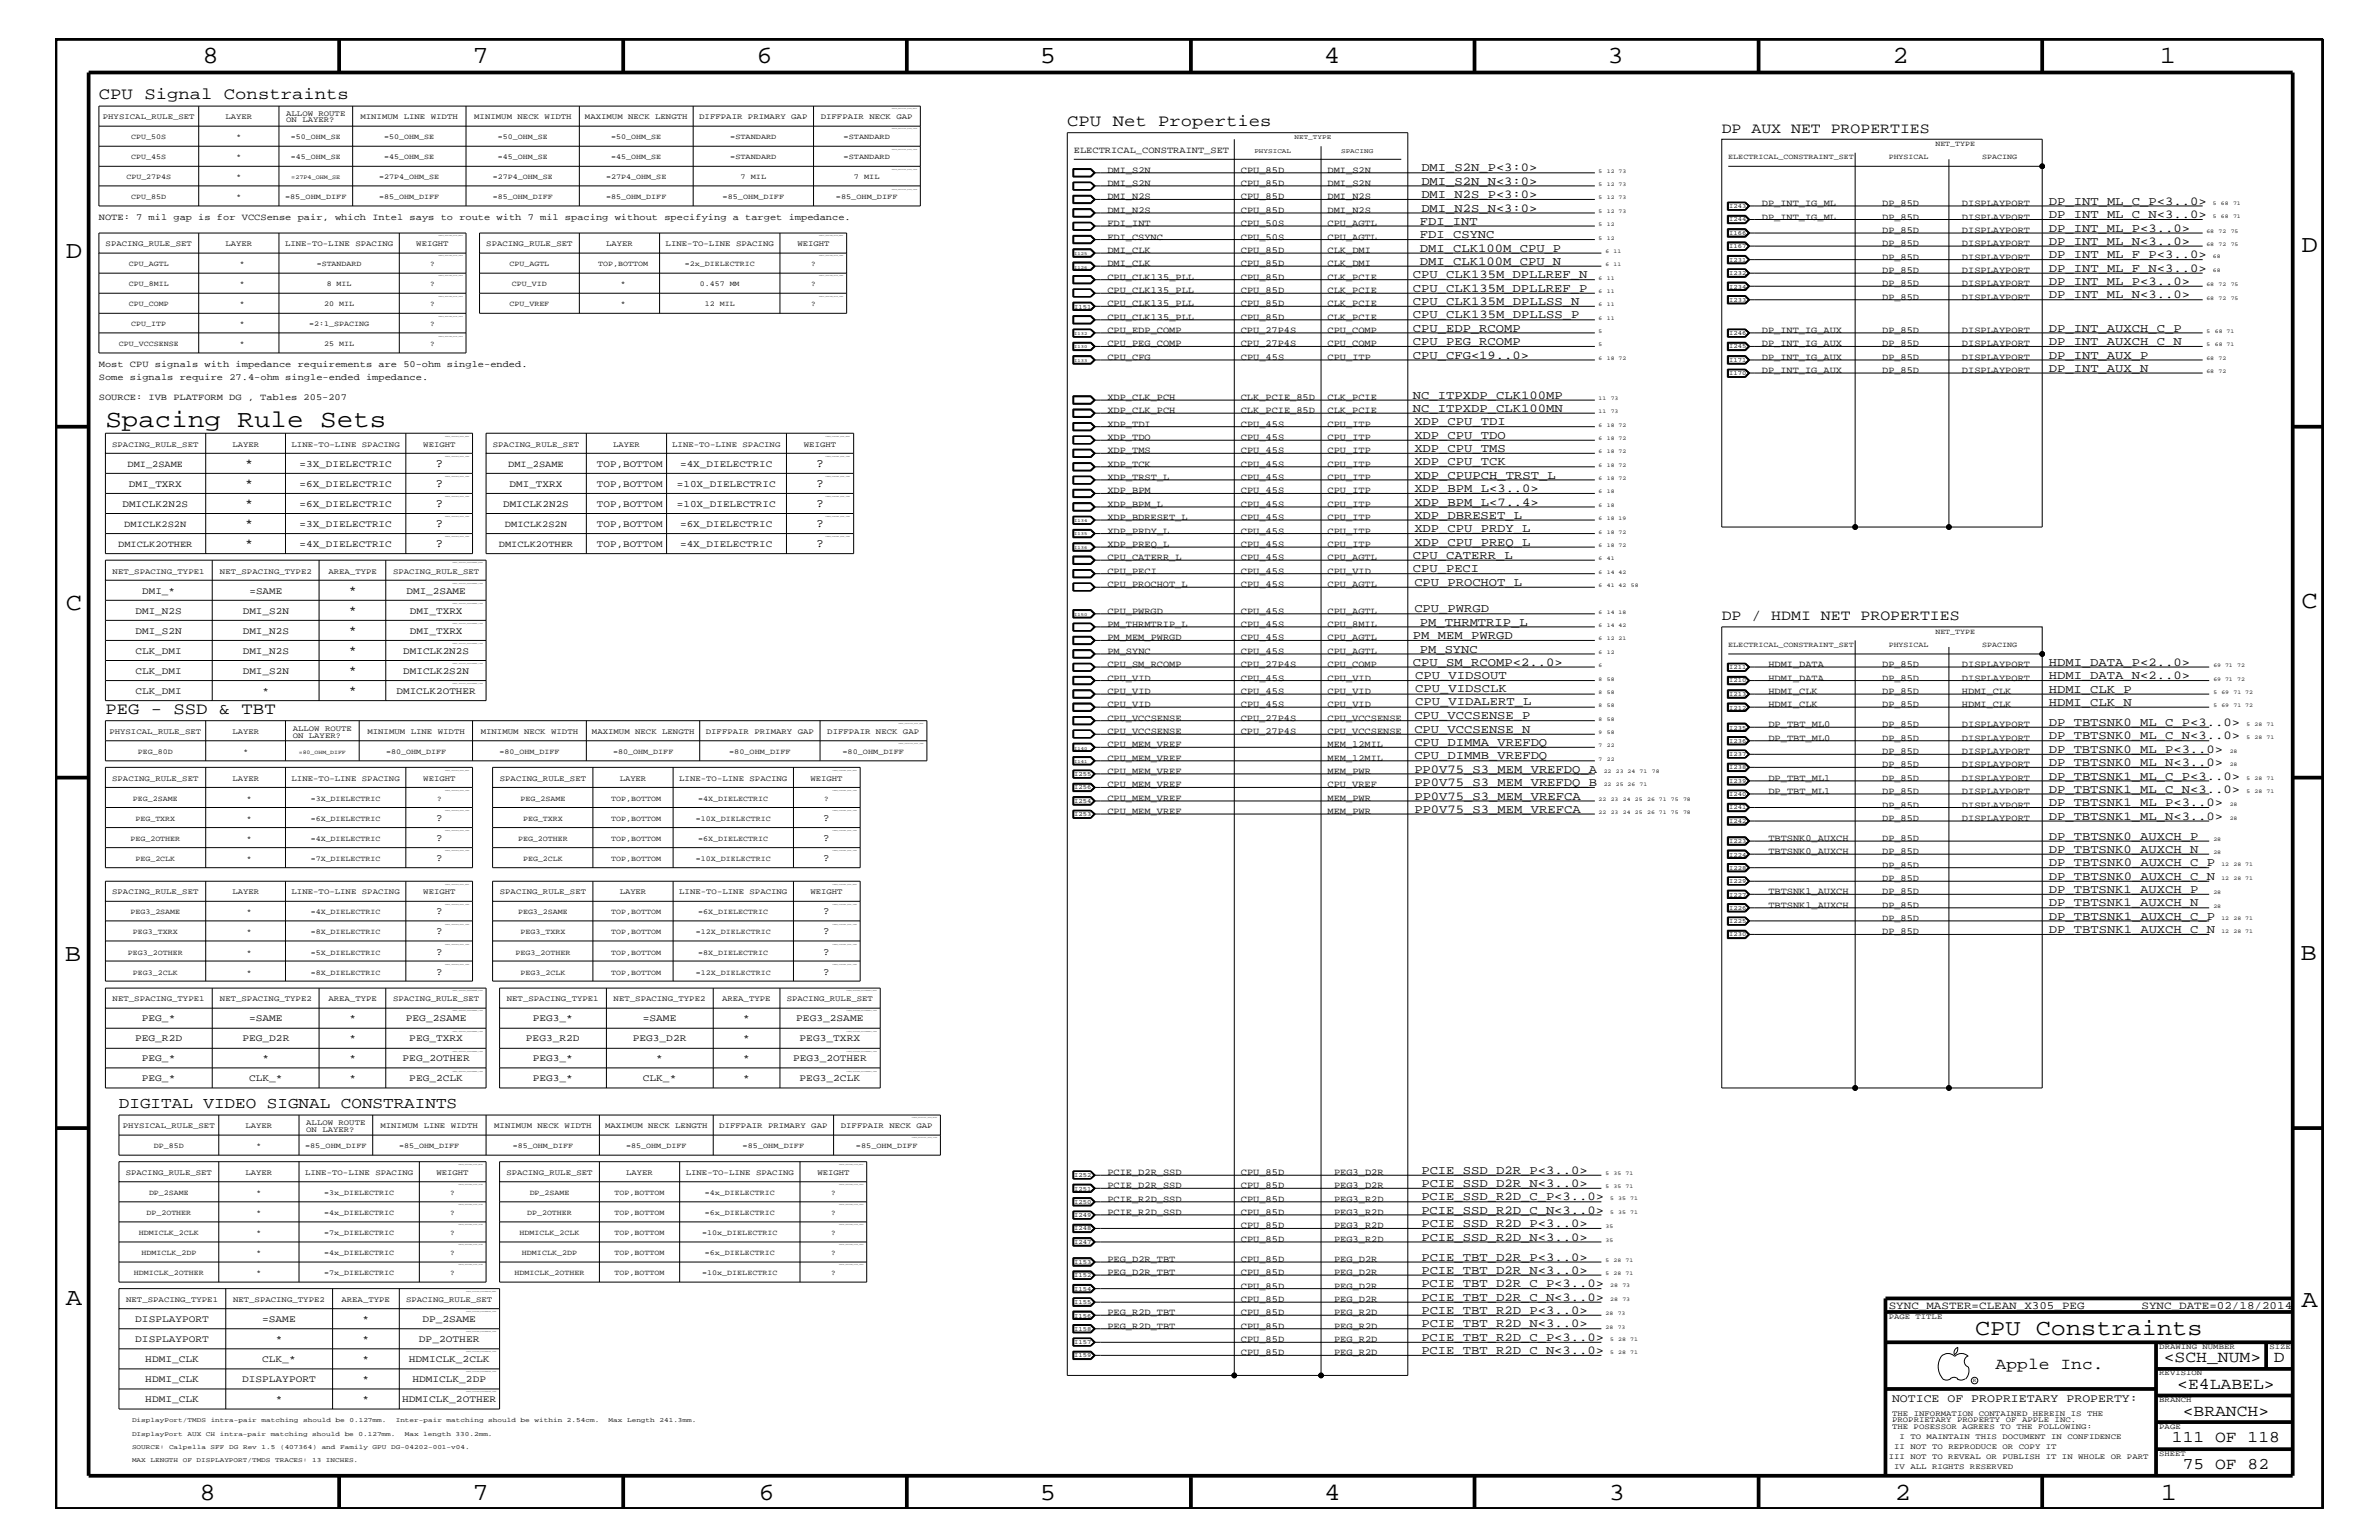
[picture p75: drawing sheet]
<svg xmlns="http://www.w3.org/2000/svg" width="432mm" height="279mm" viewBox="0 0 432 279" stroke-linecap="round" stroke-linejoin="round" font-family="sans-serif">
<defs><g id="words">
<g font-size="4.5">
<text x="36.7" y="11.5">8</text>
<text x="85.8" y="11.5">7</text>
<text x="137.3" y="11.5">6</text>
<text x="188.7" y="11.5">5</text>
<text x="240.3" y="11.5">4</text>
<text x="291.8" y="11.5">3</text>
<text x="343.5" y="11.5">2</text>
<text x="392" y="11.5">1</text>
<text x="11.9" y="46.8">D</text>
<text x="417.7" y="45.7">D</text>
<text x="19.1" y="77.4">Spacing Rule Sets</text>
<text x="11.9" y="110.6">C</text>
<text x="417.7" y="110.4">C</text>
<text x="11.8" y="174.3">B</text>
<text x="417.6" y="174.2">B</text>
<text x="11.9" y="236.7">A</text>
<text x="417.7" y="237.1">A</text>
<text x="36.2" y="272.1">8</text>
<text x="85.8" y="272.1">7</text>
<text x="137.7" y="272.1">6</text>
<text x="188.7" y="272.1">5</text>
<text x="240.4" y="272.1">4</text>
<text x="292" y="272.1">3</text>
<text x="343.9" y="272.1">2</text>
<text x="392.2" y="272.1">1</text>
</g>
<text font-size="4.1" x="358.5" y="242.3">CPU Constraints</text>
<g font-size="3">
<text x="18" y="18">CPU Signal Constraints</text>
<text x="193.7" y="22.9">CPU Net Properties</text>
<text x="19.1" y="129.6">PEG - SSD &amp; TBT</text>
<text x="362.2" y="248.4">Apple Inc.</text>
<text x="392.7" y="247.1">&lt;SCH_NUM&gt;</text>
<text x="395.2" y="252">&lt;E4LABEL&gt;</text>
<text x="412.7" y="247.1">D</text>
<text x="396.2" y="256.8">&lt;BRANCH&gt;</text>
<text x="394.2" y="261.7">111 OF 118</text>
<text x="396.2" y="266.6">75 OF 82</text>
</g>
<text font-size="2.9" x="21.6" y="201">DIGITAL VIDEO SIGNAL CONSTRAINTS</text>
<g font-size="2.7">
<text x="312.5" y="24.1">DP AUX NET PROPERTIES</text>
<text x="312.5" y="112.6">DP / HDMI NET PROPERTIES</text>
</g>
<g font-size="2.2">
<text x="258" y="33.6">DMI_S2N_N&lt;3:0&gt;</text>
<text x="258" y="35.9">DMI_N2S_P&lt;3:0&gt;</text>
<text x="258" y="31.1">DMI_S2N_P&lt;3:0&gt;</text>
<text x="257.7" y="40.8">FDI_INT</text>
<text x="258" y="38.4">DMI_N2S_N&lt;3:0&gt;</text>
<text x="371.9" y="37.2">DP_INT_ML_C_P&lt;3..0&gt;</text>
<text x="371.9" y="39.6">DP_INT_ML_C_N&lt;3..0&gt;</text>
<text x="257.7" y="45.7">DMI_CLK100M_CPU_P</text>
<text x="257.7" y="43.2">FDI_CSYNC</text>
<text x="371.9" y="42">DP_INT_ML_P&lt;3..0&gt;</text>
<text x="371.9" y="44.4">DP_INT_ML_N&lt;3..0&gt;</text>
<text x="371.9" y="46.9">DP_INT_ML_F_P&lt;3..0&gt;</text>
<text x="256.5" y="52.9">CPU_CLK135M_DPLLREF_P</text>
<text x="256.5" y="50.5">CPU_CLK135M_DPLLREF_N</text>
<text x="257.7" y="48">DMI_CLK100M_CPU_N</text>
<text x="371.9" y="51.7">DP_INT_ML_P&lt;3..0&gt;</text>
<text x="371.9" y="49.3">DP_INT_ML_F_N&lt;3..0&gt;</text>
<text x="256.5" y="57.8">CPU_CLK135M_DPLLSS_P</text>
<text x="256.5" y="55.3">CPU_CLK135M_DPLLSS_N</text>
<text x="371.9" y="54.1">DP_INT_ML_N&lt;3..0&gt;</text>
<text x="256.5" y="65.1">CPU_CFG&lt;19..0&gt;</text>
<text x="256.5" y="60.2">CPU_EDP_RCOMP</text>
<text x="256.5" y="62.6">CPU_PEG_RCOMP</text>
<text x="371.9" y="65.1">DP_INT_AUX_P</text>
<text x="371.9" y="60.2">DP_INT_AUXCH_C_P</text>
<text x="371.9" y="62.6">DP_INT_AUXCH_C_N</text>
<text x="371.9" y="67.5">DP_INT_AUX_N</text>
<text x="256.5" y="74.7">NC_ITPXDP_CLK100MN</text>
<text x="256.5" y="72.3">NC_ITPXDP_CLK100MP</text>
<text x="256.7" y="77.2">XDP_CPU_TDI</text>
<text x="256.7" y="82">XDP_CPU_TMS</text>
<text x="256.7" y="79.6">XDP_CPU_TDO</text>
<text x="44.5" y="88.3">*</text>
<text x="44.5" y="84.7">*</text>
<text x="79" y="88.3">?</text>
<text x="79" y="84.7">?</text>
<text x="148.1" y="88.3">?</text>
<text x="148.1" y="84.7">?</text>
<text x="256.7" y="89.3">XDP_BPM_L&lt;3..0&gt;</text>
<text x="256.7" y="84.4">XDP_CPU_TCK</text>
<text x="256.7" y="86.9">XDP_CPUPCH_TRST_L</text>
<text x="44.5" y="92">*</text>
<text x="44.5" y="95.6">*</text>
<text x="79" y="92">?</text>
<text x="79" y="95.6">?</text>
<text x="148.1" y="92">?</text>
<text x="148.1" y="95.6">?</text>
<text x="256.7" y="91.7">XDP_BPM_L&lt;7..4&gt;</text>
<text x="256.7" y="94.2">XDP_DBRESET_L</text>
<text x="44.5" y="99.3">*</text>
<text x="79" y="99.3">?</text>
<text x="148.1" y="99.3">?</text>
<text x="256.5" y="101.4">CPU_CATERR_L</text>
<text x="256.7" y="99">XDP_CPU_PREQ_L</text>
<text x="256.7" y="96.6">XDP_CPU_PRDY_L</text>
<text x="63.3" y="107.7">*</text>
<text x="256.5" y="103.8">CPU_PECI</text>
<text x="256.7" y="106.3">CPU_PROCHOT_L</text>
<text x="63.3" y="111.4">*</text>
<text x="256.7" y="111.1">CPU_PWRGD</text>
<text x="257.7" y="113.6">PM_THRMTRIP_L</text>
<text x="63.3" y="115">*</text>
<text x="63.3" y="118.6">*</text>
<text x="256.5" y="115.9">PM_MEM_PWRGD</text>
<text x="257.7" y="118.4">PM_SYNC</text>
<text x="63.3" y="125.9">*</text>
<text x="63.3" y="122.3">*</text>
<text x="256.5" y="120.9">CPU_SM_RCOMP&lt;2..0&gt;</text>
<text x="256.9" y="123.2">CPU_VIDSOUT</text>
<text x="256.9" y="125.6">CPU_VIDSCLK</text>
<text x="371.9" y="120.9">HDMI_DATA_P&lt;2..0&gt;</text>
<text x="371.9" y="123.2">HDMI_DATA_N&lt;2..0&gt;</text>
<text x="371.9" y="125.7">HDMI_CLK_P</text>
<text x="256.7" y="130.5">CPU_VCCSENSE_P</text>
<text x="256.9" y="128">CPU_VIDALERT_L</text>
<text x="371.9" y="128">HDMI_CLK_N</text>
<text x="371.9" y="131.7">DP_TBTSNK0_ML_C_P&lt;3..0&gt;</text>
<text x="256.7" y="133">CPU_VCCSENSE_N</text>
<text x="256.7" y="135.3">CPU_DIMMA_VREFDQ</text>
<text x="256.7" y="137.8">CPU_DIMMB_VREFDQ</text>
<text x="371.9" y="134.1">DP_TBTSNK0_ML_C_N&lt;3..0&gt;</text>
<text x="371.9" y="136.6">DP_TBTSNK0_ML_P&lt;3..0&gt;</text>
<text x="256.7" y="142.6">PP0V75_S3_MEM_VREFDQ_B</text>
<text x="256.7" y="140.2">PP0V75_S3_MEM_VREFDQ_A</text>
<text x="371.9" y="143.9">DP_TBTSNK1_ML_C_N&lt;3..0&gt;</text>
<text x="371.9" y="141.4">DP_TBTSNK1_ML_C_P&lt;3..0&gt;</text>
<text x="371.9" y="139">DP_TBTSNK0_ML_N&lt;3..0&gt;</text>
<text x="256.7" y="145.1">PP0V75_S3_MEM_VREFCA</text>
<text x="256.7" y="147.5">PP0V75_S3_MEM_VREFCA</text>
<text x="371.9" y="148.7">DP_TBTSNK1_ML_N&lt;3..0&gt;</text>
<text x="371.9" y="146.3">DP_TBTSNK1_ML_P&lt;3..0&gt;</text>
<text x="371.9" y="152.3">DP_TBTSNK0_AUXCH_P</text>
<text x="371.9" y="154.7">DP_TBTSNK0_AUXCH_N</text>
<text x="371.9" y="162">DP_TBTSNK1_AUXCH_P</text>
<text x="371.9" y="157.2">DP_TBTSNK0_AUXCH_C_P</text>
<text x="371.9" y="159.6">DP_TBTSNK0_AUXCH_C_N</text>
<text x="371.9" y="164.5">DP_TBTSNK1_AUXCH_N</text>
<text x="371.9" y="166.9">DP_TBTSNK1_AUXCH_C_P</text>
<text x="371.9" y="169.3">DP_TBTSNK1_AUXCH_C_N</text>
<text x="258" y="215.3">PCIE_SSD_D2R_N&lt;3..0&gt;</text>
<text x="258" y="213">PCIE_SSD_D2R_P&lt;3..0&gt;</text>
<text x="258" y="220.2">PCIE_SSD_R2D_C_N&lt;3..0&gt;</text>
<text x="258" y="217.8">PCIE_SSD_R2D_C_P&lt;3..0&gt;</text>
<text x="258" y="225.1">PCIE_SSD_R2D_N&lt;3..0&gt;</text>
<text x="258" y="222.6">PCIE_SSD_R2D_P&lt;3..0&gt;</text>
<text x="258" y="228.7">PCIE_TBT_D2R_P&lt;3..0&gt;</text>
<text x="258" y="231.1">PCIE_TBT_D2R_N&lt;3..0&gt;</text>
<text x="258" y="233.5">PCIE_TBT_D2R_C_P&lt;3..0&gt;</text>
<text x="258" y="238.4">PCIE_TBT_R2D_P&lt;3..0&gt;</text>
<text x="258" y="236">PCIE_TBT_D2R_C_N&lt;3..0&gt;</text>
<text x="258" y="240.8">PCIE_TBT_R2D_N&lt;3..0&gt;</text>
<text x="258" y="243.3">PCIE_TBT_R2D_C_P&lt;3..0&gt;</text>
<text x="258" y="245.6">PCIE_TBT_R2D_C_N&lt;3..0&gt;</text>
</g>
<text font-size="2.1" x="343.4" y="254.4">NOTICE OF PROPRIETARY PROPERTY:</text>
<g font-size="2">
<text x="342.8" y="237.4">SYNC_MASTER=CLEAN_X305_PEG</text>
<text x="388.7" y="237.4">SYNC_DATE=02/18/2014</text>
</g>
<g font-size="1.9">
<text x="79.2" y="149">?</text>
<text x="149.4" y="149">?</text>
<text x="79.2" y="152.6">?</text>
<text x="149.4" y="152.6">?</text>
<text x="79.2" y="156.2">?</text>
<text x="149.4" y="156.2">?</text>
<text x="79.2" y="165.9">?</text>
<text x="149.4" y="165.9">?</text>
<text x="79.2" y="173.2">?</text>
<text x="79.2" y="169.5">?</text>
<text x="149.4" y="169.5">?</text>
<text x="149.4" y="173.2">?</text>
<text x="79.2" y="176.8">?</text>
<text x="149.4" y="176.8">?</text>
</g>
<g font-size="1.8">
<text x="23.4" y="88.3">DMI_TXRX</text>
<text x="54.4" y="88.3">=6X_DIELECTRIC</text>
<text x="54.4" y="84.7">=3X_DIELECTRIC</text>
<text x="92.5" y="88.3">DMI_TXRX</text>
<text x="108.3" y="88.3">TOP,BOTTOM</text>
<text x="108.3" y="84.7">TOP,BOTTOM</text>
<text x="122.9" y="88.3">=10X_DIELECTRIC</text>
<text x="123.4" y="84.7">=4X_DIELECTRIC</text>
<text x="22.2" y="92">DMICLK2N2S</text>
<text x="54.4" y="92">=6X_DIELECTRIC</text>
<text x="54.4" y="95.6">=3X_DIELECTRIC</text>
<text x="91.3" y="92">DMICLK2N2S</text>
<text x="108.3" y="92">TOP,BOTTOM</text>
<text x="108.3" y="95.6">TOP,BOTTOM</text>
<text x="122.9" y="92">=10X_DIELECTRIC</text>
<text x="123.4" y="95.6">=6X_DIELECTRIC</text>
<text x="54.4" y="99.3">=4X_DIELECTRIC</text>
<text x="108.3" y="99.3">TOP,BOTTOM</text>
<text x="123.4" y="99.3">=4X_DIELECTRIC</text>
<text x="25.8" y="107.7">DMI_*</text>
<text x="45.3" y="107.7">=SAME</text>
<text x="73.8" y="107.7">DMI_2SAME</text>
<text x="24.6" y="111.4">DMI_N2S</text>
<text x="44.1" y="111.4">DMI_S2N</text>
<text x="74.4" y="111.4">DMI_TXRX</text>
<text x="24.6" y="115">DMI_S2N</text>
<text x="24.6" y="118.6">CLK_DMI</text>
<text x="44.1" y="115">DMI_N2S</text>
<text x="44.1" y="118.6">DMI_N2S</text>
<text x="73.2" y="118.6">DMICLK2N2S</text>
<text x="74.4" y="115">DMI_TXRX</text>
<text x="24.6" y="125.9">CLK_DMI</text>
<text x="24.6" y="122.3">CLK_DMI</text>
<text x="44.1" y="122.3">DMI_S2N</text>
<text x="47.7" y="125.9">*</text>
<text x="72" y="125.9">DMICLK2OTHER</text>
<text x="73.2" y="122.3">DMICLK2S2N</text>
<text x="25.7" y="185.3">PEG_*</text>
<text x="45.2" y="185.3">=SAME</text>
<text x="63.4" y="185.3">*</text>
<text x="73.7" y="185.3">PEG_2SAME</text>
<text x="96.7" y="185.3">PEG3_*</text>
<text x="116.7" y="185.3">=SAME</text>
<text x="134.9" y="185.3">*</text>
<text x="144.5" y="185.3">PEG3_2SAME</text>
<text x="24.5" y="188.9">PEG_R2D</text>
<text x="44" y="188.9">PEG_D2R</text>
<text x="63.4" y="188.9">*</text>
<text x="74.3" y="188.9">PEG_TXRX</text>
<text x="95.5" y="188.9">PEG3_R2D</text>
<text x="114.9" y="188.9">PEG3_D2R</text>
<text x="134.9" y="188.9">*</text>
<text x="145.1" y="188.9">PEG3_TXRX</text>
<text x="25.7" y="192.6">PEG_*</text>
<text x="25.7" y="196.2">PEG_*</text>
<text x="45.2" y="196.2">CLK_*</text>
<text x="47.7" y="192.6">*</text>
<text x="63.4" y="192.6">*</text>
<text x="63.4" y="196.2">*</text>
<text x="73.1" y="192.6">PEG_2OTHER</text>
<text x="74.3" y="196.2">PEG_2CLK</text>
<text x="96.7" y="196.2">PEG3_*</text>
<text x="96.7" y="192.6">PEG3_*</text>
<text x="116.7" y="196.2">CLK_*</text>
<text x="119.1" y="192.6">*</text>
<text x="134.9" y="196.2">*</text>
<text x="134.9" y="192.6">*</text>
<text x="143.9" y="192.6">PEG3_2OTHER</text>
<text x="145.1" y="196.2">PEG3_2CLK</text>
<text x="24.6" y="239.9">DISPLAYPORT</text>
<text x="47.6" y="239.9">=SAME</text>
<text x="65.8" y="239.9">*</text>
<text x="76.7" y="239.9">DP_2SAME</text>
<text x="24.6" y="243.5">DISPLAYPORT</text>
<text x="50" y="243.5">*</text>
<text x="65.8" y="243.5">*</text>
<text x="76" y="243.5">DP_2OTHER</text>
<text x="26.4" y="250.7">HDMI_CLK</text>
<text x="26.4" y="247.1">HDMI_CLK</text>
<text x="43.9" y="250.7">DISPLAYPORT</text>
<text x="47.6" y="247.1">CLK_*</text>
<text x="65.8" y="250.7">*</text>
<text x="65.8" y="247.1">*</text>
<text x="74.2" y="247.1">HDMICLK_2CLK</text>
<text x="74.8" y="250.7">HDMICLK_2DP</text>
<text x="26.4" y="254.4">HDMI_CLK</text>
<text x="50" y="254.4">*</text>
<text x="65.8" y="254.4">*</text>
<text x="73" y="254.4">HDMICLK_2OTHER</text>
</g>
<g font-size="1.7">
<text x="194.9" y="27.7">ELECTRICAL_CONSTRAINT_SET</text>
<text x="201" y="31.4">DMI_S2N</text>
<text x="201" y="33.7">DMI_S2N</text>
<text x="225.2" y="31.4">CPU_85D</text>
<text x="225.2" y="33.7">CPU_85D</text>
<text x="241" y="31.4">DMI_S2N</text>
<text x="241" y="33.7">DMI_S2N</text>
<text x="18" y="39.8">NOTE: 7 mil gap is for VCCSense pair, which Intel says to route with 7 mil spacing without specifying a target impedance.</text>
<text x="201" y="38.6">DMI_N2S</text>
<text x="201" y="41">FDI_INT</text>
<text x="201" y="36.2">DMI_N2S</text>
<text x="225.2" y="38.6">CPU_85D</text>
<text x="225.2" y="36.2">CPU_85D</text>
<text x="225.2" y="41">CPU_50S</text>
<text x="241" y="38.6">DMI_N2S</text>
<text x="241" y="36.2">DMI_N2S</text>
<text x="241" y="41">CPU_AGTL</text>
<text x="319.8" y="37.4">DP_INT_IG_ML</text>
<text x="319.8" y="39.8">DP_INT_IG_ML</text>
<text x="341.6" y="37.4">DP_85D</text>
<text x="341.6" y="39.8">DP_85D</text>
<text x="356.1" y="37.4">DISPLAYPORT</text>
<text x="356.1" y="39.8">DISPLAYPORT</text>
<text x="201" y="43.5">FDI_CSYNC</text>
<text x="201" y="45.9">DMI_CLK</text>
<text x="225.2" y="45.9">CPU_85D</text>
<text x="225.2" y="43.5">CPU_50S</text>
<text x="241" y="43.5">CPU_AGTL</text>
<text x="241" y="45.9">CLK_DMI</text>
<text x="341.6" y="47.1">DP_85D</text>
<text x="341.6" y="42.3">DP_85D</text>
<text x="341.6" y="44.7">DP_85D</text>
<text x="356.1" y="47.1">DISPLAYPORT</text>
<text x="356.1" y="42.3">DISPLAYPORT</text>
<text x="356.1" y="44.7">DISPLAYPORT</text>
<text x="201" y="53.2">CPU_CLK135_PLL</text>
<text x="201" y="50.7">CPU_CLK135_PLL</text>
<text x="201" y="48.3">DMI_CLK</text>
<text x="225.2" y="48.3">CPU_85D</text>
<text x="225.2" y="50.7">CPU_85D</text>
<text x="225.2" y="53.2">CPU_85D</text>
<text x="241" y="53.2">CLK_PCIE</text>
<text x="241" y="50.7">CLK_PCIE</text>
<text x="241" y="48.3">CLK_DMI</text>
<text x="341.6" y="49.6">DP_85D</text>
<text x="341.6" y="51.9">DP_85D</text>
<text x="356.1" y="49.6">DISPLAYPORT</text>
<text x="356.1" y="51.9">DISPLAYPORT</text>
<text x="201" y="58">CPU_CLK135_PLL</text>
<text x="201" y="55.6">CPU_CLK135_PLL</text>
<text x="225.2" y="58">CPU_85D</text>
<text x="225.2" y="55.6">CPU_85D</text>
<text x="241" y="58">CLK_PCIE</text>
<text x="241" y="55.6">CLK_PCIE</text>
<text x="341.6" y="54.4">DP_85D</text>
<text x="356.1" y="54.4">DISPLAYPORT</text>
<text x="201" y="60.4">CPU_EDP_COMP</text>
<text x="201" y="62.9">CPU_PEG_COMP</text>
<text x="201" y="65.3">CPU_CFG</text>
<text x="225.2" y="60.4">CPU_27P4S</text>
<text x="225.2" y="62.9">CPU_27P4S</text>
<text x="225.2" y="65.3">CPU_45S</text>
<text x="241" y="62.9">CPU_COMP</text>
<text x="241" y="60.4">CPU_COMP</text>
<text x="241" y="65.3">CPU_ITP</text>
<text x="319.8" y="60.4">DP_INT_IG_AUX</text>
<text x="319.8" y="62.9">DP_INT_IG_AUX</text>
<text x="319.8" y="65.3">DP_INT_IG_AUX</text>
<text x="341.6" y="60.4">DP_85D</text>
<text x="341.6" y="62.9">DP_85D</text>
<text x="341.6" y="65.3">DP_85D</text>
<text x="356.1" y="60.4">DISPLAYPORT</text>
<text x="356.1" y="62.9">DISPLAYPORT</text>
<text x="356.1" y="65.3">DISPLAYPORT</text>
<text x="18" y="66.5">Most CPU signals with impedance requirements are 50-ohm single-ended.</text>
<text x="18" y="68.9">Some signals require 27.4-ohm single-ended impedance.</text>
<text x="319.8" y="67.7">DP_INT_IG_AUX</text>
<text x="341.6" y="67.7">DP_85D</text>
<text x="356.1" y="67.7">DISPLAYPORT</text>
<text x="18" y="72.6">SOURCE: IVB PLATFORM DG , Tables 205-207</text>
<text x="201" y="77.4">XDP_TDI</text>
<text x="201" y="75">XDP_CLK_PCH</text>
<text x="201" y="72.6">XDP_CLK_PCH</text>
<text x="225.2" y="75">CLK_PCIE_85D</text>
<text x="225.2" y="72.6">CLK_PCIE_85D</text>
<text x="225.2" y="77.4">CPU_45S</text>
<text x="241" y="77.4">CPU_ITP</text>
<text x="241" y="75">CLK_PCIE</text>
<text x="241" y="72.6">CLK_PCIE</text>
<text x="201" y="82.2">XDP_TMS</text>
<text x="201" y="79.9">XDP_TDO</text>
<text x="225.2" y="79.9">CPU_45S</text>
<text x="225.2" y="82.2">CPU_45S</text>
<text x="241" y="79.9">CPU_ITP</text>
<text x="241" y="82.2">CPU_ITP</text>
<text x="23.2" y="84.7">DMI_2SAME</text>
<text x="92.2" y="84.7">DMI_2SAME</text>
<text x="201" y="89.5">XDP_BPM</text>
<text x="201" y="84.7">XDP_TCK</text>
<text x="201" y="87.1">XDP_TRST_L</text>
<text x="225.2" y="84.7">CPU_45S</text>
<text x="225.2" y="87.1">CPU_45S</text>
<text x="225.2" y="89.5">CPU_45S</text>
<text x="241" y="89.5">CPU_ITP</text>
<text x="241" y="84.7">CPU_ITP</text>
<text x="241" y="87.1">CPU_ITP</text>
<text x="22.6" y="95.6">DMICLK2S2N</text>
<text x="91.7" y="95.6">DMICLK2S2N</text>
<text x="201" y="92">XDP_BPM_L</text>
<text x="201" y="94.3">XDP_BDRESET_L</text>
<text x="225.2" y="94.3">CPU_45S</text>
<text x="225.2" y="92">CPU_45S</text>
<text x="241" y="94.3">CPU_ITP</text>
<text x="241" y="92">CPU_ITP</text>
<text x="21.5" y="99.3">DMICLK2OTHER</text>
<text x="90.6" y="99.3">DMICLK2OTHER</text>
<text x="201" y="101.6">CPU_CATERR_L</text>
<text x="201" y="99.3">XDP_PREQ_L</text>
<text x="201" y="96.8">XDP_PRDY_L</text>
<text x="225.2" y="99.3">CPU_45S</text>
<text x="225.2" y="96.8">CPU_45S</text>
<text x="225.2" y="101.6">CPU_45S</text>
<text x="241" y="101.6">CPU_AGTL</text>
<text x="241" y="99.3">CPU_ITP</text>
<text x="241" y="96.8">CPU_ITP</text>
<text x="201" y="104.1">CPU_PECI</text>
<text x="201" y="106.5">CPU_PROCHOT_L</text>
<text x="225.2" y="104.1">CPU_45S</text>
<text x="225.2" y="106.5">CPU_45S</text>
<text x="241" y="104.1">CPU_VID</text>
<text x="241" y="106.5">CPU_AGTL</text>
<text x="201" y="111.4">CPU_PWRGD</text>
<text x="201" y="113.7">PM_THRMTRIP_L</text>
<text x="225.2" y="113.7">CPU_45S</text>
<text x="225.2" y="111.4">CPU_45S</text>
<text x="241" y="113.7">CPU_8MIL</text>
<text x="241" y="111.4">CPU_AGTL</text>
<text x="201" y="116.2">PM_MEM_PWRGD</text>
<text x="201" y="118.6">PM_SYNC</text>
<text x="225.2" y="116.2">CPU_45S</text>
<text x="225.2" y="118.6">CPU_45S</text>
<text x="241" y="116.2">CPU_AGTL</text>
<text x="241" y="118.6">CPU_AGTL</text>
<text x="201" y="123.5">CPU_VID</text>
<text x="201" y="125.9">CPU_VID</text>
<text x="201" y="121">CPU_SM_RCOMP</text>
<text x="225.2" y="121">CPU_27P4S</text>
<text x="225.2" y="123.5">CPU_45S</text>
<text x="225.2" y="125.9">CPU_45S</text>
<text x="241" y="121">CPU_COMP</text>
<text x="241" y="123.5">CPU_VID</text>
<text x="241" y="125.9">CPU_VID</text>
<text x="321" y="121">HDMI_DATA</text>
<text x="321" y="123.5">HDMI_DATA</text>
<text x="321" y="125.9">HDMI_CLK</text>
<text x="341.6" y="121">DP_85D</text>
<text x="341.6" y="125.9">DP_85D</text>
<text x="341.6" y="123.5">DP_85D</text>
<text x="356.1" y="125.9">HDMI_CLK</text>
<text x="356.1" y="121">DISPLAYPORT</text>
<text x="356.1" y="123.5">DISPLAYPORT</text>
<text x="201" y="130.8">CPU_VCCSENSE</text>
<text x="201" y="128.3">CPU_VID</text>
<text x="225.2" y="130.8">CPU_27P4S</text>
<text x="225.2" y="128.3">CPU_45S</text>
<text x="241" y="128.3">CPU_VID</text>
<text x="241" y="130.8">CPU_VCCSENSE</text>
<text x="321" y="128.3">HDMI_CLK</text>
<text x="321" y="131.9">DP_TBT_ML0</text>
<text x="341.6" y="128.3">DP_85D</text>
<text x="341.6" y="131.9">DP_85D</text>
<text x="356.1" y="128.3">HDMI_CLK</text>
<text x="356.1" y="131.9">DISPLAYPORT</text>
<text x="201" y="135.6">CPU_MEM_VREF</text>
<text x="201" y="133.2">CPU_VCCSENSE</text>
<text x="225.2" y="133.2">CPU_27P4S</text>
<text x="241" y="133.2">CPU_VCCSENSE</text>
<text x="241" y="135.6">MEM_12MIL</text>
<text x="321" y="134.4">DP_TBT_ML0</text>
<text x="341.6" y="136.9">DP_85D</text>
<text x="341.6" y="134.4">DP_85D</text>
<text x="356.1" y="136.9">DISPLAYPORT</text>
<text x="356.1" y="134.4">DISPLAYPORT</text>
<text x="201" y="138">CPU_MEM_VREF</text>
<text x="201" y="142.9">CPU_MEM_VREF</text>
<text x="201" y="140.4">CPU_MEM_VREF</text>
<text x="241" y="140.4">MEM_PWR</text>
<text x="241" y="138">MEM_12MIL</text>
<text x="241" y="142.9">CPU_VREF</text>
<text x="321" y="141.7">DP_TBT_ML1</text>
<text x="341.6" y="139.2">DP_85D</text>
<text x="341.6" y="141.7">DP_85D</text>
<text x="356.1" y="139.2">DISPLAYPORT</text>
<text x="356.1" y="141.7">DISPLAYPORT</text>
<text x="201" y="145.3">CPU_MEM_VREF</text>
<text x="201" y="147.7">CPU_MEM_VREF</text>
<text x="241" y="145.3">MEM_PWR</text>
<text x="241" y="147.7">MEM_PWR</text>
<text x="321" y="144">DP_TBT_ML1</text>
<text x="341.6" y="149">DP_85D</text>
<text x="341.6" y="146.5">DP_85D</text>
<text x="341.6" y="144">DP_85D</text>
<text x="356.1" y="149">DISPLAYPORT</text>
<text x="356.1" y="146.5">DISPLAYPORT</text>
<text x="356.1" y="144">DISPLAYPORT</text>
<text x="321" y="152.6">TBTSNK0_AUXCH</text>
<text x="321" y="155">TBTSNK0_AUXCH</text>
<text x="341.6" y="152.6">DP_85D</text>
<text x="341.6" y="155">DP_85D</text>
<text x="341.6" y="157.4">DP_85D</text>
<text x="341.6" y="159.9">DP_85D</text>
<text x="321" y="162.3">TBTSNK1_AUXCH</text>
<text x="321" y="164.7">TBTSNK1_AUXCH</text>
<text x="341.6" y="162.3">DP_85D</text>
<text x="341.6" y="164.7">DP_85D</text>
<text x="341.6" y="167.1">DP_85D</text>
<text x="341.6" y="169.5">DP_85D</text>
<text x="201" y="215.6">PCIE_D2R_SSD</text>
<text x="201" y="213.2">PCIE_D2R_SSD</text>
<text x="225.2" y="215.6">CPU_85D</text>
<text x="225.2" y="213.2">CPU_85D</text>
<text x="242.1" y="215.6">PEG3_D2R</text>
<text x="242.1" y="213.2">PEG3_D2R</text>
<text x="201" y="220.4">PCIE_R2D_SSD</text>
<text x="201" y="218">PCIE_R2D_SSD</text>
<text x="225.2" y="220.4">CPU_85D</text>
<text x="225.2" y="218">CPU_85D</text>
<text x="242.1" y="220.4">PEG3_R2D</text>
<text x="242.1" y="218">PEG3_R2D</text>
<text x="225.2" y="225.3">CPU_85D</text>
<text x="225.2" y="222.9">CPU_85D</text>
<text x="242.1" y="225.3">PEG3_R2D</text>
<text x="242.1" y="222.9">PEG3_R2D</text>
<text x="201" y="229">PEG_D2R_TBT</text>
<text x="201" y="231.3">PEG_D2R_TBT</text>
<text x="225.2" y="233.8">CPU_85D</text>
<text x="225.2" y="231.3">CPU_85D</text>
<text x="225.2" y="229">CPU_85D</text>
<text x="242.1" y="229">PEG_D2R</text>
<text x="242.1" y="231.3">PEG_D2R</text>
<text x="242.1" y="233.8">PEG_D2R</text>
<text x="201" y="238.6">PEG_R2D_TBT</text>
<text x="225.2" y="238.6">CPU_85D</text>
<text x="225.2" y="236.3">CPU_85D</text>
<text x="242.1" y="238.6">PEG_R2D</text>
<text x="242.1" y="236.3">PEG_D2R</text>
<text x="201" y="241.1">PEG_R2D_TBT</text>
<text x="225.2" y="245.9">CPU_85D</text>
<text x="225.2" y="243.5">CPU_85D</text>
<text x="225.2" y="241.1">CPU_85D</text>
<text x="242.1" y="243.5">PEG_R2D</text>
<text x="242.1" y="245.9">PEG_R2D</text>
<text x="242.1" y="241.1">PEG_R2D</text>
</g>
<g font-size="1.4">
<text x="18.7" y="21.6">PHYSICAL_RULE_SET</text>
<text x="40.9" y="21.6">LAYER</text>
<text x="51.9" y="21">ALLOW ROUTE</text>
<text x="51.9" y="22.2">ON LAYER?</text>
<text x="65.4" y="21.6">MINIMUM LINE WIDTH</text>
<text x="86.1" y="21.6">MINIMUM NECK WIDTH</text>
<text x="106.2" y="21.6">MAXIMUM NECK LENGTH</text>
<text x="126.9" y="21.6">DIFFPAIR PRIMARY GAP</text>
<text x="149" y="21.6">DIFFPAIR NECK GAP</text>
<text x="23.8" y="25.3">CPU_50S</text>
<text x="23.8" y="28.9">CPU_45S</text>
<text x="42.9" y="25.3">*</text>
<text x="42.9" y="28.9">*</text>
<text x="52.8" y="28.9">=45_OHM_SE</text>
<text x="52.8" y="25.3">=50_OHM_SE</text>
<text x="69.7" y="28.9">=45_OHM_SE</text>
<text x="69.7" y="25.3">=50_OHM_SE</text>
<text x="90.4" y="25.3">=50_OHM_SE</text>
<text x="90.4" y="28.9">=45_OHM_SE</text>
<text x="111" y="25.3">=50_OHM_SE</text>
<text x="111" y="28.9">=45_OHM_SE</text>
<text x="132.5" y="25.3">=STANDARD</text>
<text x="132.5" y="28.9">=STANDARD</text>
<text x="153.1" y="25.3">=STANDARD</text>
<text x="153.1" y="28.9">=STANDARD</text>
<text x="313.7" y="28.9">ELECTRICAL_CONSTRAINT_SET</text>
<text x="342.8" y="28.9">PHYSICAL</text>
<text x="351.3" y="26.5">NET_TYPE</text>
<text x="359.7" y="28.9">SPACING</text>
<text x="22.9" y="32.5">CPU_27P4S</text>
<text x="42.9" y="32.5">*</text>
<text x="68.8" y="32.5">=27P4_OHM_SE</text>
<text x="89.5" y="32.5">=27P4_OHM_SE</text>
<text x="110" y="32.5">=27P4_OHM_SE</text>
<text x="134.4" y="32.5">7 MIL</text>
<text x="155" y="32.5">7 MIL</text>
<text x="23.8" y="36.2">CPU_85D</text>
<text x="42.9" y="36.2">*</text>
<text x="51.7" y="36.2">=85_OHM_DIFF</text>
<text x="68.8" y="36.2">=85_OHM_DIFF</text>
<text x="89.5" y="36.2">=85_OHM_DIFF</text>
<text x="110" y="36.2">=85_OHM_DIFF</text>
<text x="131.1" y="36.2">=85_OHM_DIFF</text>
<text x="151.7" y="36.2">=85_OHM_DIFF</text>
<text x="19.2" y="44.7">SPACING_RULE_SET</text>
<text x="40.9" y="44.7">LAYER</text>
<text x="51.7" y="44.7">LINE-TO-LINE SPACING</text>
<text x="75.6" y="44.7">WEIGHT</text>
<text x="88.3" y="44.7">SPACING_RULE_SET</text>
<text x="110" y="44.7">LAYER</text>
<text x="120.8" y="44.7">LINE-TO-LINE SPACING</text>
<text x="144.7" y="44.7">WEIGHT</text>
<text x="23.4" y="51.9">CPU_8MIL</text>
<text x="23.4" y="48.3">CPU_AGTL</text>
<text x="43.5" y="48.3">*</text>
<text x="43.5" y="51.9">*</text>
<text x="57.5" y="48.3">=STANDARD</text>
<text x="59.3" y="51.9">8 MIL</text>
<text x="78.1" y="51.9">?</text>
<text x="78.1" y="48.3">?</text>
<text x="92.5" y="48.3">CPU_AGTL</text>
<text x="92.9" y="51.9">CPU_VID</text>
<text x="108.6" y="48.3">TOP,BOTTOM</text>
<text x="112.7" y="51.9">*</text>
<text x="124.3" y="48.3">=2x_DIELECTRIC</text>
<text x="127" y="51.9">0.457 MM</text>
<text x="147.2" y="48.3">?</text>
<text x="147.2" y="51.9">?</text>
<text x="23.4" y="55.6">CPU_COMP</text>
<text x="23.8" y="59.2">CPU_ITP</text>
<text x="43.5" y="55.6">*</text>
<text x="43.5" y="59.2">*</text>
<text x="56.1" y="59.2">=2:1_SPACING</text>
<text x="58.8" y="55.6">20 MIL</text>
<text x="78.1" y="55.6">?</text>
<text x="78.1" y="59.2">?</text>
<text x="92.5" y="55.6">CPU_VREF</text>
<text x="112.7" y="55.6">*</text>
<text x="127.9" y="55.6">12 MIL</text>
<text x="147.2" y="55.6">?</text>
<text x="21.5" y="62.9">CPU_VCCSENSE</text>
<text x="43.5" y="62.9">*</text>
<text x="58.8" y="62.9">25 MIL</text>
<text x="78.1" y="62.9">?</text>
<text x="20.4" y="81.1">SPACING_RULE_SET</text>
<text x="42.2" y="81.1">LAYER</text>
<text x="52.9" y="81.1">LINE-TO-LINE SPACING</text>
<text x="76.8" y="81.1">WEIGHT</text>
<text x="89.5" y="81.1">SPACING_RULE_SET</text>
<text x="111.3" y="81.1">LAYER</text>
<text x="122" y="81.1">LINE-TO-LINE SPACING</text>
<text x="145.9" y="81.1">WEIGHT</text>
<text x="20.4" y="104.1">NET_SPACING_TYPE1</text>
<text x="39.9" y="104.1">NET_SPACING_TYPE2</text>
<text x="59.6" y="104.1">AREA_TYPE</text>
<text x="71.3" y="104.1">SPACING_RULE_SET</text>
<text x="313.7" y="117.4">ELECTRICAL_CONSTRAINT_SET</text>
<text x="342.8" y="117.4">PHYSICAL</text>
<text x="351.3" y="115">NET_TYPE</text>
<text x="359.7" y="117.4">SPACING</text>
<text x="19.8" y="133.2">PHYSICAL_RULE_SET</text>
<text x="25" y="136.9">PEG_80D</text>
<text x="42.2" y="133.2">LAYER</text>
<text x="44.2" y="136.9">*</text>
<text x="53.1" y="132.5">ALLOW ROUTE</text>
<text x="53.1" y="133.8">ON LAYER?</text>
<text x="66.7" y="133.2">MINIMUM LINE WIDTH</text>
<text x="70.1" y="136.9">=80_OHM_DIFF</text>
<text x="87.2" y="133.2">MINIMUM NECK WIDTH</text>
<text x="90.6" y="136.9">=80_OHM_DIFF</text>
<text x="107.4" y="133.2">MAXIMUM NECK LENGTH</text>
<text x="111.3" y="136.9">=80_OHM_DIFF</text>
<text x="128.1" y="133.2">DIFFPAIR PRIMARY GAP</text>
<text x="132.3" y="136.9">=80_OHM_DIFF</text>
<text x="150.2" y="133.2">DIFFPAIR NECK GAP</text>
<text x="152.9" y="136.9">=80_OHM_DIFF</text>
<text x="20.4" y="141.7">SPACING_RULE_SET</text>
<text x="42.2" y="141.7">LAYER</text>
<text x="52.9" y="141.7">LINE-TO-LINE SPACING</text>
<text x="76.8" y="141.7">WEIGHT</text>
<text x="90.7" y="141.7">SPACING_RULE_SET</text>
<text x="112.5" y="141.7">LAYER</text>
<text x="123.3" y="141.7">LINE-TO-LINE SPACING</text>
<text x="147.1" y="141.7">WEIGHT</text>
<text x="24.1" y="145.3">PEG_2SAME</text>
<text x="24.6" y="149">PEG_TXRX</text>
<text x="44.8" y="145.3">*</text>
<text x="44.8" y="149">*</text>
<text x="56.4" y="145.3">=3X_DIELECTRIC</text>
<text x="56.4" y="149">=6X_DIELECTRIC</text>
<text x="79.3" y="145.3">?</text>
<text x="94.5" y="145.3">PEG_2SAME</text>
<text x="95" y="149">PEG_TXRX</text>
<text x="111" y="149">TOP,BOTTOM</text>
<text x="111" y="145.3">TOP,BOTTOM</text>
<text x="126.3" y="149">=10X_DIELECTRIC</text>
<text x="126.7" y="145.3">=4X_DIELECTRIC</text>
<text x="149.6" y="145.3">?</text>
<text x="23.7" y="152.6">PEG_2OTHER</text>
<text x="44.8" y="152.6">*</text>
<text x="56.4" y="152.6">=4X_DIELECTRIC</text>
<text x="94" y="152.6">PEG_2OTHER</text>
<text x="111" y="152.6">TOP,BOTTOM</text>
<text x="126.7" y="152.6">=6X_DIELECTRIC</text>
<text x="24.6" y="156.2">PEG_2CLK</text>
<text x="44.8" y="156.2">*</text>
<text x="56.4" y="156.2">=7X_DIELECTRIC</text>
<text x="95" y="156.2">PEG_2CLK</text>
<text x="111" y="156.2">TOP,BOTTOM</text>
<text x="126.3" y="156.2">=10X_DIELECTRIC</text>
<text x="20.4" y="162.3">SPACING_RULE_SET</text>
<text x="23.7" y="165.9">PEG3_2SAME</text>
<text x="42.2" y="162.3">LAYER</text>
<text x="44.8" y="165.9">*</text>
<text x="52.9" y="162.3">LINE-TO-LINE SPACING</text>
<text x="56.4" y="165.9">=4X_DIELECTRIC</text>
<text x="76.8" y="162.3">WEIGHT</text>
<text x="90.7" y="162.3">SPACING_RULE_SET</text>
<text x="94" y="165.9">PEG3_2SAME</text>
<text x="111" y="165.9">TOP,BOTTOM</text>
<text x="112.5" y="162.3">LAYER</text>
<text x="123.3" y="162.3">LINE-TO-LINE SPACING</text>
<text x="126.7" y="165.9">=6X_DIELECTRIC</text>
<text x="147.1" y="162.3">WEIGHT</text>
<text x="23.2" y="173.2">PEG3_2OTHER</text>
<text x="24.1" y="169.5">PEG3_TXRX</text>
<text x="44.8" y="173.2">*</text>
<text x="44.8" y="169.5">*</text>
<text x="56.4" y="173.2">=5X_DIELECTRIC</text>
<text x="56.4" y="169.5">=8X_DIELECTRIC</text>
<text x="93.6" y="173.2">PEG3_2OTHER</text>
<text x="94.5" y="169.5">PEG3_TXRX</text>
<text x="111" y="169.5">TOP,BOTTOM</text>
<text x="111" y="173.2">TOP,BOTTOM</text>
<text x="126.3" y="169.5">=12X_DIELECTRIC</text>
<text x="126.7" y="173.2">=8X_DIELECTRIC</text>
<text x="24.1" y="176.8">PEG3_2CLK</text>
<text x="44.8" y="176.8">*</text>
<text x="56.4" y="176.8">=8X_DIELECTRIC</text>
<text x="94.5" y="176.8">PEG3_2CLK</text>
<text x="111" y="176.8">TOP,BOTTOM</text>
<text x="126.3" y="176.8">=12X_DIELECTRIC</text>
<text x="20.4" y="181.6">NET_SPACING_TYPE1</text>
<text x="39.9" y="181.6">NET_SPACING_TYPE2</text>
<text x="59.6" y="181.6">AREA_TYPE</text>
<text x="71.3" y="181.6">SPACING_RULE_SET</text>
<text x="92" y="181.6">NET_SPACING_TYPE1</text>
<text x="111.4" y="181.6">NET_SPACING_TYPE2</text>
<text x="131.1" y="181.6">AREA_TYPE</text>
<text x="142.8" y="181.6">SPACING_RULE_SET</text>
<text x="22.3" y="204.7">PHYSICAL_RULE_SET</text>
<text x="27.9" y="208.3">DP_85D</text>
<text x="44.6" y="204.7">LAYER</text>
<text x="46.6" y="208.3">*</text>
<text x="55.4" y="208.3">=85_OHM_DIFF</text>
<text x="55.6" y="204.1">ALLOW ROUTE</text>
<text x="55.6" y="205.3">ON LAYER?</text>
<text x="69" y="204.7">MINIMUM LINE WIDTH</text>
<text x="72.4" y="208.3">=85_OHM_DIFF</text>
<text x="89.7" y="204.7">MINIMUM NECK WIDTH</text>
<text x="93.1" y="208.3">=85_OHM_DIFF</text>
<text x="109.8" y="204.7">MAXIMUM NECK LENGTH</text>
<text x="113.7" y="208.3">=85_OHM_DIFF</text>
<text x="130.6" y="204.7">DIFFPAIR PRIMARY GAP</text>
<text x="134.8" y="208.3">=85_OHM_DIFF</text>
<text x="152.6" y="204.7">DIFFPAIR NECK GAP</text>
<text x="155.4" y="208.3">=85_OHM_DIFF</text>
<text x="22.8" y="213.2">SPACING_RULE_SET</text>
<text x="44.6" y="213.2">LAYER</text>
<text x="55.4" y="213.2">LINE-TO-LINE SPACING</text>
<text x="79.2" y="213.2">WEIGHT</text>
<text x="91.9" y="213.2">SPACING_RULE_SET</text>
<text x="113.7" y="213.2">LAYER</text>
<text x="124.5" y="213.2">LINE-TO-LINE SPACING</text>
<text x="148.4" y="213.2">WEIGHT</text>
<text x="26.6" y="220.4">DP_2OTHER</text>
<text x="27.1" y="216.9">DP_2SAME</text>
<text x="46.6" y="220.4">*</text>
<text x="46.6" y="216.9">*</text>
<text x="58.8" y="220.4">=4x_DIELECTRIC</text>
<text x="58.8" y="216.9">=3x_DIELECTRIC</text>
<text x="81.7" y="220.4">?</text>
<text x="81.7" y="216.9">?</text>
<text x="95.7" y="220.4">DP_2OTHER</text>
<text x="96.1" y="216.9">DP_2SAME</text>
<text x="111.5" y="216.9">TOP,BOTTOM</text>
<text x="111.5" y="220.4">TOP,BOTTOM</text>
<text x="127.9" y="216.9">=4x_DIELECTRIC</text>
<text x="127.9" y="220.4">=6x_DIELECTRIC</text>
<text x="150.9" y="216.9">?</text>
<text x="150.9" y="220.4">?</text>
<text x="25.2" y="224.1">HDMICLK_2CLK</text>
<text x="25.7" y="227.7">HDMICLK_2DP</text>
<text x="46.6" y="224.1">*</text>
<text x="46.6" y="227.7">*</text>
<text x="58.8" y="224.1">=7x_DIELECTRIC</text>
<text x="58.8" y="227.7">=4x_DIELECTRIC</text>
<text x="81.7" y="224.1">?</text>
<text x="81.7" y="227.7">?</text>
<text x="94.3" y="224.1">HDMICLK_2CLK</text>
<text x="94.7" y="227.7">HDMICLK_2DP</text>
<text x="111.5" y="224.1">TOP,BOTTOM</text>
<text x="111.5" y="227.7">TOP,BOTTOM</text>
<text x="127.5" y="224.1">=10x_DIELECTRIC</text>
<text x="127.9" y="227.7">=6x_DIELECTRIC</text>
<text x="150.9" y="224.1">?</text>
<text x="150.9" y="227.7">?</text>
<text x="24.3" y="231.3">HDMICLK_2OTHER</text>
<text x="46.6" y="231.3">*</text>
<text x="58.8" y="231.3">=7x_DIELECTRIC</text>
<text x="81.7" y="231.3">?</text>
<text x="93.4" y="231.3">HDMICLK_2OTHER</text>
<text x="111.5" y="231.3">TOP,BOTTOM</text>
<text x="127.5" y="231.3">=10x_DIELECTRIC</text>
<text x="150.9" y="231.3">?</text>
<text x="22.9" y="236.3">NET_SPACING_TYPE1</text>
<text x="42.3" y="236.3">NET_SPACING_TYPE2</text>
<text x="62" y="236.3">AREA_TYPE</text>
<text x="73.7" y="236.3">SPACING_RULE_SET</text>
<text x="342.8" y="239.2">PAGE TITLE</text>
<text x="391.9" y="244.7">DRAWING NUMBER</text>
<text x="411.9" y="244.7">SIZE</text>
<text x="391.9" y="249.5">REVISION</text>
<text x="343.4" y="256.8">THE INFORMATION CONTAINED HEREIN IS THE</text>
<text x="391.9" y="254.4">BRANCH</text>
<text x="343.4" y="258">PROPRIETARY PROPERTY OF APPLE INC.</text>
<text x="343.4" y="259.3">THE POSESSOR AGREES TO THE FOLLOWING:</text>
<text x="343.8" y="262.9">II NOT TO REPRODUCE OR COPY IT</text>
<text x="344.8" y="261.1">I TO MAINTAIN THIS DOCUMENT IN CONFIDENCE</text>
<text x="391.9" y="259.3">PAGE</text>
<text x="342.8" y="264.7">III NOT TO REVEAL OR PUBLISH IT IN WHOLE OR PART</text>
<text x="343.8" y="266.6">IV ALL RIGHTS RESERVED</text>
<text x="391.9" y="264.1">SHEET</text>
</g>
<g font-size="1.2">
<text x="227.7" y="27.7">PHYSICAL</text>
<text x="235" y="25.3">NET_TYPE</text>
<text x="243.4" y="27.7">SPACING</text>
<text x="313.9" y="37.8">I243</text>
<text x="313.9" y="40.2">I244</text>
<text x="313.9" y="42.6">I166</text>
<text x="313.9" y="45.1">I167</text>
<text x="313.9" y="47.4">I231</text>
<text x="313.9" y="49.9">I232</text>
<text x="313.9" y="52.4">I234</text>
<text x="195" y="56">I151</text>
<text x="313.9" y="54.7">I233</text>
<text x="313.9" y="65.6">I171</text>
<text x="313.9" y="63.2">I245</text>
<text x="313.9" y="60.8">I246</text>
<text x="313.9" y="68.1">I170</text>
<text x="313.9" y="123.8">I210</text>
<text x="313.9" y="121.4">I211</text>
<text x="313.9" y="128.7">I212</text>
<text x="313.9" y="126.3">I213</text>
<text x="313.9" y="132.4">I235</text>
<text x="313.9" y="134.7">I236</text>
<text x="313.9" y="137.2">I237</text>
<text x="195" y="140.8">I255</text>
<text x="195" y="143.2">I256</text>
<text x="313.9" y="139.6">I238</text>
<text x="313.9" y="142">I239</text>
<text x="195" y="148.1">I253</text>
<text x="195" y="145.7">I254</text>
<text x="313.9" y="144.5">I240</text>
<text x="313.9" y="146.8">I241</text>
<text x="313.9" y="149.3">I242</text>
<text x="313.9" y="152.9">I223</text>
<text x="313.9" y="155.4">I224</text>
<text x="313.9" y="157.8">I228</text>
<text x="313.9" y="160.2">I229</text>
<text x="313.9" y="167.5">I225</text>
<text x="313.9" y="165">I226</text>
<text x="313.9" y="162.7">I227</text>
<text x="313.9" y="169.9">I230</text>
<text x="195" y="213.6">I252</text>
<text x="195" y="220.8">I249</text>
<text x="195" y="218.4">I250</text>
<text x="195" y="216">I251</text>
<text x="195" y="225.7">I247</text>
<text x="195" y="223.2">I248</text>
<text x="195" y="231.8">I152</text>
<text x="195" y="229.3">I153</text>
<text x="195" y="234.1">I154</text>
<text x="195" y="236.6">I155</text>
<text x="195" y="239">I156</text>
<text x="195" y="243.9">I157</text>
<text x="195" y="241.4">I158</text>
<text x="195" y="246.2">I159</text>
<text x="24" y="262.9">SOURCE:</text>
<text x="24" y="260.5">DIsplayPort</text>
<text x="24" y="258">DisplayPort/TMDS</text>
<text x="30.7" y="262.9">Calpella</text>
<text x="34" y="260.5">AUX</text>
<text x="37.4" y="260.5">CH</text>
<text x="38.2" y="262.9">SFF</text>
<text x="38.2" y="258">intra-pair</text>
<text x="39.9" y="260.5">intra-pair</text>
<text x="41.6" y="262.9">DG</text>
<text x="44.1" y="262.9">Rev</text>
<text x="47.5" y="262.9">1.5</text>
<text x="47.5" y="258">matching</text>
<text x="49.1" y="260.5">matching</text>
<text x="50.8" y="262.9">(407364)</text>
<text x="55" y="258">should</text>
<text x="56.7" y="260.5">should</text>
<text x="58.4" y="262.9">and</text>
<text x="60.9" y="258">be</text>
<text x="61.7" y="262.9">Family</text>
<text x="62.6" y="260.5">be</text>
<text x="63.4" y="258">0.127mm.</text>
<text x="65.1" y="260.5">0.127mm.</text>
<text x="67.6" y="262.9">GPU</text>
<text x="71" y="262.9">DG-04202-001-v04.</text>
<text x="71.8" y="258">Inter-pair</text>
<text x="73.5" y="260.5">Max</text>
<text x="76.8" y="260.5">length</text>
<text x="81.1" y="258">matching</text>
<text x="82.7" y="260.5">330.2mm.</text>
<text x="88.6" y="258">should</text>
<text x="94.5" y="258">be</text>
<text x="97" y="258">within</text>
<text x="102.9" y="258">2.54cm.</text>
<text x="110.5" y="258">Max</text>
<text x="113.8" y="258">Length</text>
<text x="119.7" y="258">241.3mm.</text>
<text x="24" y="265.3">MAX</text>
<text x="27.3" y="265.3">LENGTH</text>
<text x="33.2" y="265.3">OF</text>
<text x="35.7" y="265.3">DISPLAYPORT/TMDS</text>
<text x="49.9" y="265.3">TRACES:</text>
<text x="56.6" y="265.3">13</text>
<text x="59.2" y="265.3">INCHES.</text>
</g>
<text font-size="1.1" x="52.9" y="32.5">=27P4_OHM_SE</text>
<g font-size="1">
<text x="290.2" y="33.7">5</text>
<text x="290.2" y="31.4">5</text>
<text x="291.7" y="33.7">12 73</text>
<text x="291.7" y="31.4">12 73</text>
<text x="290.2" y="38.6">5</text>
<text x="290.2" y="41">5</text>
<text x="290.2" y="36.2">5</text>
<text x="291.7" y="38.6">12 73</text>
<text x="291.7" y="41">12</text>
<text x="291.7" y="36.2">12 73</text>
<text x="401.7" y="37.2">5</text>
<text x="401.7" y="39.6">5</text>
<text x="403.1" y="37.2">68</text>
<text x="403.1" y="39.6">68</text>
<text x="405.3" y="37.2">71</text>
<text x="405.3" y="39.6">71</text>
<text x="290.2" y="43.5">5</text>
<text x="291.4" y="45.9">6</text>
<text x="291.7" y="43.5">12</text>
<text x="292.9" y="45.9">11</text>
<text x="400.5" y="44.7">68</text>
<text x="400.5" y="42.3">68</text>
<text x="401.7" y="46.9">68</text>
<text x="402.7" y="44.7">72</text>
<text x="402.7" y="42.3">72</text>
<text x="404.9" y="44.7">75</text>
<text x="404.9" y="42.3">75</text>
<text x="290.2" y="53.2">6</text>
<text x="290.2" y="50.7">6</text>
<text x="291.4" y="48.3">6</text>
<text x="291.7" y="53.2">11</text>
<text x="291.7" y="50.7">11</text>
<text x="292.9" y="48.3">11</text>
<text x="400.5" y="51.9">68</text>
<text x="401.7" y="49.3">68</text>
<text x="402.7" y="51.9">72</text>
<text x="404.9" y="51.9">75</text>
<text x="290.2" y="58">6</text>
<text x="290.2" y="55.6">6</text>
<text x="291.7" y="58">11</text>
<text x="291.7" y="55.6">11</text>
<text x="400.5" y="54.4">68</text>
<text x="402.7" y="54.4">72</text>
<text x="404.9" y="54.4">75</text>
<text x="290.2" y="60.4">5</text>
<text x="290.2" y="65.3">6</text>
<text x="290.2" y="62.9">5</text>
<text x="291.7" y="65.3">18 72</text>
<text x="400.5" y="60.4">5</text>
<text x="400.5" y="62.9">5</text>
<text x="400.5" y="65.3">68</text>
<text x="402" y="60.4">68 71</text>
<text x="402" y="62.9">68 71</text>
<text x="402.7" y="65.3">72</text>
<text x="400.5" y="67.7">68</text>
<text x="402.7" y="67.7">72</text>
<text x="290.2" y="77.4">6</text>
<text x="290.2" y="75">11</text>
<text x="290.2" y="72.6">11</text>
<text x="291.7" y="77.4">18 72</text>
<text x="292.4" y="75">73</text>
<text x="292.4" y="72.6">73</text>
<text x="290.2" y="82.2">6</text>
<text x="290.2" y="79.9">6</text>
<text x="291.7" y="82.2">18 72</text>
<text x="291.7" y="79.9">18 72</text>
<text x="290.2" y="89.5">6</text>
<text x="290.2" y="84.7">6</text>
<text x="290.2" y="87.1">6</text>
<text x="291.7" y="89.5">18</text>
<text x="291.7" y="84.7">18 72</text>
<text x="291.7" y="87.1">18 72</text>
<text x="290.2" y="94.3">6</text>
<text x="290.2" y="92">6</text>
<text x="291.7" y="94.3">18 19</text>
<text x="291.7" y="92">18</text>
<text x="290.2" y="99.3">6</text>
<text x="290.2" y="96.8">6</text>
<text x="290.2" y="101.6">6</text>
<text x="291.7" y="99.3">18 72</text>
<text x="291.7" y="96.8">18 72</text>
<text x="291.7" y="101.6">41</text>
<text x="290.2" y="106.5">6</text>
<text x="290.2" y="104.1">6</text>
<text x="291.7" y="106.5">41 42</text>
<text x="291.7" y="104.1">14 42</text>
<text x="296" y="106.5">58</text>
<text x="290.2" y="113.7">6</text>
<text x="290.2" y="111.4">6</text>
<text x="291.7" y="113.7">14 42</text>
<text x="291.7" y="111.4">14 18</text>
<text x="290.2" y="116.2">6</text>
<text x="290.2" y="118.6">6</text>
<text x="291.7" y="116.2">12 21</text>
<text x="291.7" y="118.6">12</text>
<text x="290.2" y="121">6</text>
<text x="290.2" y="123.5">8</text>
<text x="290.2" y="125.9">8</text>
<text x="291.7" y="123.5">58</text>
<text x="291.7" y="125.9">58</text>
<text x="401.7" y="123.5">69 71</text>
<text x="401.7" y="125.9">5</text>
<text x="401.7" y="121">69 71</text>
<text x="403.2" y="125.9">69</text>
<text x="405.4" y="125.9">71 72</text>
<text x="406.1" y="123.5">72</text>
<text x="406.1" y="121">72</text>
<text x="290.2" y="130.8">8</text>
<text x="290.2" y="128.3">8</text>
<text x="291.7" y="130.8">58</text>
<text x="291.7" y="128.3">58</text>
<text x="401.7" y="128.3">5</text>
<text x="403.2" y="128.3">69</text>
<text x="405.4" y="128.3">71 72</text>
<text x="407.8" y="131.7">5</text>
<text x="409.2" y="131.7">28</text>
<text x="411.4" y="131.7">71</text>
<text x="54.2" y="136.9">=80_OHM_DIFF</text>
<text x="290.2" y="135.6">7</text>
<text x="290.2" y="133.2">9</text>
<text x="291.7" y="135.6">22</text>
<text x="291.7" y="133.2">58</text>
<text x="404.7" y="136.6">28</text>
<text x="407.8" y="134.1">5</text>
<text x="409.2" y="134.1">28</text>
<text x="411.4" y="134.1">71</text>
<text x="290.2" y="138">7</text>
<text x="291.1" y="142.6">22</text>
<text x="291.1" y="140.2">22</text>
<text x="291.7" y="138">22</text>
<text x="293.3" y="142.6">25 26</text>
<text x="293.3" y="140.2">23 24</text>
<text x="297.6" y="142.6">71</text>
<text x="297.6" y="140.2">71</text>
<text x="299.8" y="140.2">78</text>
<text x="404.7" y="139">28</text>
<text x="407.8" y="143.9">5</text>
<text x="407.8" y="141.4">5</text>
<text x="409.2" y="143.9">28</text>
<text x="409.2" y="141.4">28</text>
<text x="411.4" y="143.9">71</text>
<text x="411.4" y="141.4">71</text>
<text x="290.2" y="145.3">22</text>
<text x="290.2" y="147.7">22</text>
<text x="292.4" y="145.3">23</text>
<text x="292.4" y="147.7">23</text>
<text x="294.6" y="145.3">24</text>
<text x="294.6" y="147.7">24</text>
<text x="296.8" y="145.3">25</text>
<text x="296.8" y="147.7">25</text>
<text x="299" y="145.3">26 71</text>
<text x="299" y="147.7">26 71</text>
<text x="303.3" y="145.3">75</text>
<text x="303.3" y="147.7">75</text>
<text x="305.5" y="145.3">78</text>
<text x="305.5" y="147.7">78</text>
<text x="404.7" y="148.7">28</text>
<text x="404.7" y="146.3">28</text>
<text x="401.7" y="152.6">28</text>
<text x="401.7" y="155">28</text>
<text x="403.2" y="157.2">12</text>
<text x="403.2" y="159.6">12</text>
<text x="405.4" y="157.2">28 71</text>
<text x="405.4" y="159.6">28 71</text>
<text x="401.7" y="162.3">28</text>
<text x="401.7" y="164.7">28</text>
<text x="403.2" y="166.9">12</text>
<text x="405.4" y="166.9">28 71</text>
<text x="403.2" y="169.3">12</text>
<text x="405.4" y="169.3">28 71</text>
<text x="291.4" y="215.6">5</text>
<text x="291.4" y="213.2">5</text>
<text x="292.9" y="215.6">35</text>
<text x="292.9" y="213.2">35</text>
<text x="295.1" y="215.6">71</text>
<text x="295.1" y="213.2">71</text>
<text x="292.3" y="220.2">5</text>
<text x="292.3" y="217.8">5</text>
<text x="293.7" y="220.2">35</text>
<text x="293.7" y="217.8">35</text>
<text x="295.9" y="220.2">71</text>
<text x="295.9" y="217.8">71</text>
<text x="291.4" y="225.3">35</text>
<text x="291.4" y="222.9">35</text>
<text x="291.4" y="229">5</text>
<text x="291.4" y="231.3">5</text>
<text x="292.3" y="233.5">28</text>
<text x="292.9" y="229">28</text>
<text x="292.9" y="231.3">28</text>
<text x="294.5" y="233.5">73</text>
<text x="295.1" y="229">71</text>
<text x="295.1" y="231.3">71</text>
<text x="291.4" y="238.6">28</text>
<text x="292.3" y="236">28</text>
<text x="293.6" y="238.6">73</text>
<text x="294.5" y="236">73</text>
<text x="291.4" y="241.1">28</text>
<text x="292.3" y="243.3">5</text>
<text x="292.3" y="245.6">5</text>
<text x="293.6" y="241.1">73</text>
<text x="293.7" y="243.3">28</text>
<text x="293.7" y="245.6">28</text>
<text x="295.9" y="243.3">71</text>
<text x="295.9" y="245.6">71</text>
<text x="358.1" y="250.7">R</text>
</g>
<g font-size=".8">
<text x="195" y="46.3">I125</text>
<text x="195" y="48.7">I126</text>
<text x="195" y="63.2">I130</text>
<text x="195" y="60.8">I132</text>
<text x="195" y="65.6">I133</text>
<text x="195" y="94.8">I134</text>
<text x="195" y="97.1">I135</text>
<text x="195" y="99.6">I136</text>
<text x="195" y="111.7">I150</text>
<text x="195" y="136">I140</text>
<text x="195" y="138.4">I141</text>
</g>
<g font-size=".3">
<text x="161.9" y="23.5">TABLE_PHYSICAL_RULE_ITEM</text>
<text x="161.9" y="19.8">TABLE_PHYSICAL_RULE_HEAD</text>
<text x="161.9" y="27.1">TABLE_PHYSICAL_RULE_ITEM</text>
<text x="161.9" y="34.4">TABLE_PHYSICAL_RULE_ITEM</text>
<text x="161.9" y="30.8">TABLE_PHYSICAL_RULE_ITEM</text>
<text x="79.6" y="46.5">TABLE_SPACING_RULE_ITEM</text>
<text x="79.6" y="42.9">TABLE_SPACING_RULE_HEAD</text>
<text x="148.7" y="46.5">TABLE_SPACING_RULE_ITEM</text>
<text x="148.7" y="42.9">TABLE_SPACING_RULE_HEAD</text>
<text x="79.6" y="53.8">TABLE_SPACING_RULE_ITEM</text>
<text x="79.6" y="50.2">TABLE_SPACING_RULE_ITEM</text>
<text x="148.7" y="53.8">TABLE_SPACING_RULE_ITEM</text>
<text x="148.7" y="50.2">TABLE_SPACING_RULE_ITEM</text>
<text x="79.6" y="57.4">TABLE_SPACING_RULE_ITEM</text>
<text x="79.6" y="61.1">TABLE_SPACING_RULE_ITEM</text>
<text x="80.8" y="82.8">TABLE_SPACING_RULE_ITEM</text>
<text x="80.8" y="79.2">TABLE_SPACING_RULE_HEAD</text>
<text x="149.9" y="79.2">TABLE_SPACING_RULE_HEAD</text>
<text x="149.9" y="82.8">TABLE_SPACING_RULE_ITEM</text>
<text x="80.8" y="86.5">TABLE_SPACING_RULE_ITEM</text>
<text x="149.9" y="86.5">TABLE_SPACING_RULE_ITEM</text>
<text x="80.8" y="93.8">TABLE_SPACING_RULE_ITEM</text>
<text x="80.8" y="90.1">TABLE_SPACING_RULE_ITEM</text>
<text x="149.9" y="93.8">TABLE_SPACING_RULE_ITEM</text>
<text x="149.9" y="90.1">TABLE_SPACING_RULE_ITEM</text>
<text x="80.8" y="97.4">TABLE_SPACING_RULE_ITEM</text>
<text x="149.9" y="97.4">TABLE_SPACING_RULE_ITEM</text>
<text x="82.1" y="105.9">TABLE_SPACING_ASSIGNMENT_ITEM</text>
<text x="82.1" y="102.2">TABLE_SPACING_ASSIGNMENT_HEAD</text>
<text x="82.1" y="113.1">TABLE_SPACING_ASSIGNMENT_ITEM</text>
<text x="82.1" y="109.5">TABLE_SPACING_ASSIGNMENT_ITEM</text>
<text x="82.1" y="116.8">TABLE_SPACING_ASSIGNMENT_ITEM</text>
<text x="82.1" y="120.4">TABLE_SPACING_ASSIGNMENT_ITEM</text>
<text x="82.1" y="124.1">TABLE_SPACING_ASSIGNMENT_ITEM</text>
<text x="163.1" y="131.3">TABLE_PHYSICAL_RULE_HEAD</text>
<text x="163.1" y="135">TABLE_PHYSICAL_RULE_ITEM</text>
<text x="80.8" y="143.5">TABLE_SPACING_RULE_ITEM</text>
<text x="80.8" y="139.8">TABLE_SPACING_RULE_HEAD</text>
<text x="151.1" y="143.5">TABLE_SPACING_RULE_ITEM</text>
<text x="151.1" y="139.8">TABLE_SPACING_RULE_HEAD</text>
<text x="80.8" y="147.1">TABLE_SPACING_RULE_ITEM</text>
<text x="151.1" y="147.1">TABLE_SPACING_RULE_ITEM</text>
<text x="80.8" y="154.4">TABLE_SPACING_RULE_ITEM</text>
<text x="80.8" y="150.7">TABLE_SPACING_RULE_ITEM</text>
<text x="151.1" y="154.4">TABLE_SPACING_RULE_ITEM</text>
<text x="151.1" y="150.7">TABLE_SPACING_RULE_ITEM</text>
<text x="80.8" y="160.5">TABLE_SPACING_RULE_HEAD</text>
<text x="151.1" y="160.5">TABLE_SPACING_RULE_HEAD</text>
<text x="80.8" y="167.8">TABLE_SPACING_RULE_ITEM</text>
<text x="80.8" y="164.1">TABLE_SPACING_RULE_ITEM</text>
<text x="151.1" y="164.1">TABLE_SPACING_RULE_ITEM</text>
<text x="151.1" y="167.8">TABLE_SPACING_RULE_ITEM</text>
<text x="80.8" y="171.4">TABLE_SPACING_RULE_ITEM</text>
<text x="151.1" y="171.4">TABLE_SPACING_RULE_ITEM</text>
<text x="80.8" y="175">TABLE_SPACING_RULE_ITEM</text>
<text x="82.1" y="179.9">TABLE_SPACING_ASSIGNMENT_HEAD</text>
<text x="151.1" y="175">TABLE_SPACING_RULE_ITEM</text>
<text x="153.7" y="179.9">TABLE_SPACING_ASSIGNMENT_HEAD</text>
<text x="82.1" y="183.5">TABLE_SPACING_ASSIGNMENT_ITEM</text>
<text x="153.7" y="183.5">TABLE_SPACING_ASSIGNMENT_ITEM</text>
<text x="82.1" y="190.8">TABLE_SPACING_ASSIGNMENT_ITEM</text>
<text x="82.1" y="187.1">TABLE_SPACING_ASSIGNMENT_ITEM</text>
<text x="153.7" y="190.8">TABLE_SPACING_ASSIGNMENT_ITEM</text>
<text x="153.7" y="187.1">TABLE_SPACING_ASSIGNMENT_ITEM</text>
<text x="82.1" y="194.4">TABLE_SPACING_ASSIGNMENT_ITEM</text>
<text x="153.7" y="194.4">TABLE_SPACING_ASSIGNMENT_ITEM</text>
<text x="165.5" y="202.9">TABLE_PHYSICAL_RULE_HEAD</text>
<text x="165.5" y="206.5">TABLE_PHYSICAL_RULE_ITEM</text>
<text x="83.2" y="211.4">TABLE_SPACING_RULE_HEAD</text>
<text x="83.2" y="215">TABLE_SPACING_RULE_ITEM</text>
<text x="152.3" y="215">TABLE_SPACING_RULE_ITEM</text>
<text x="152.3" y="211.4">TABLE_SPACING_RULE_HEAD</text>
<text x="83.2" y="218.6">TABLE_SPACING_RULE_ITEM</text>
<text x="152.3" y="218.6">TABLE_SPACING_RULE_ITEM</text>
<text x="83.2" y="225.9">TABLE_SPACING_RULE_ITEM</text>
<text x="83.2" y="222.3">TABLE_SPACING_RULE_ITEM</text>
<text x="152.3" y="225.9">TABLE_SPACING_RULE_ITEM</text>
<text x="152.3" y="222.3">TABLE_SPACING_RULE_ITEM</text>
<text x="83.2" y="229.6">TABLE_SPACING_RULE_ITEM</text>
<text x="152.3" y="229.6">TABLE_SPACING_RULE_ITEM</text>
<text x="84.6" y="238">TABLE_SPACING_ASSIGNMENT_ITEM</text>
<text x="84.6" y="234.4">TABLE_SPACING_ASSIGNMENT_HEAD</text>
<text x="84.6" y="245.3">TABLE_SPACING_ASSIGNMENT_ITEM</text>
<text x="84.6" y="241.7">TABLE_SPACING_ASSIGNMENT_ITEM</text>
<text x="84.6" y="249">TABLE_SPACING_ASSIGNMENT_ITEM</text>
<text x="84.6" y="252.6">TABLE_SPACING_ASSIGNMENT_ITEM</text>
</g>
</g></defs>
<g fill="none" stroke="#000" stroke-width=".18">
<path d="M18 19.3h149v18.1h-149zM36.1 19.3v18.1M50.6 19.3v18.1M64 19.3v18.1M84.6 19.3v18.1M105.2 19.3v18.1M125.8 19.3v18.1M147.7 19.3v18.1M18 33.7h149M18 30.2h149M18 26.5h149M18 22.9h149"/>
<path d="M194.7 30.6h3.3l.8 .8-.8 .7h-3.3zM194.7 33h3.3l.8 .7-.8 .8h-3.3zM194.7 35.4h3.3l.8 .8-.8 .7h-3.3zM194.7 37.9h3.3l.8 .7-.8 .8h-3.3zM194.8 33v1.5M194.8 37.9v1.4h3.2M194.8 34.4h3.2M194.8 33.1h3.2l.5 .6M194.8 38h3.2l.6 .6-.6 .7M194.9 30.8h3.1l.5 .6-.5 .5h-3.1zM194.9 35.6h3.1l.5 .6-.5 .6h-3.1zM194.9 38h3.1l.5 .6-.5 .6h-3.1z"/>
<path d="M194.9 28.9h59.4M198 30.7l.6 .7-.6 .6M198 35.5l.6 .7-.6 .7M198 34.4l.6-.7-.6-.6h-3.1v1.3M198 30.7h-3.2v1.3h3.2M198 35.5h-3.2v1.4h3.2M198 30.7l.7 .7-.7 .6M198 33l.7 .7-.7 .8M198 35.5l.7 .7-.7 .7M198 37.9l.7 .7-.7 .7M198.5 31.4h91M198.5 33.7h91"/>
<path d="M198.5 36.2h91M198.5 38.6h1.2M198.5 33.7l-.5 .7M199.7 38.6h89.8M224 25.3v224.2h15.8v-223M313.5 39.1h3.3l.8 .7-.8 .8h-3.3zM313.6 36.7v1.4M313.6 39.1h3.2l.7 .7-.7 .7h-3.2zM313.7 30.2h57M313.7 36.8h3l.6 .6h82.5M313.7 39.2h3l.6 .6M313.7 36.8h3l.7 .6"/>
<path d="M313.7 36.8v1.2h3M313.7 39.1v1.4M316.7 39.1l.7 .7-.7 .7M316.8 36.7l.8 .7M316.8 36.7h-3.3v1.4h3.3M316.8 36.7l.7 .7-.7 .7M317.3 37.4l-.6 .6M317.3 39.8l-.6 .6h-3M317.3 39.8h82.5M317.4 37.4l-.7 .6M317.6 37.4l-.8 .7M336.7 27.7v67.9h17v-66.7"/>
<path d="M18 49.6h66.6M18 53.2h66.6M18 56.8h66.6M36.1 42.3v21.7M50.6 42.3v21.7M72.5 42.3v21.7M84.6 45.9h-66.6v-3.6h66.6v21.7h-66.6v-18.1M87 49.6h66.7M87 53.2h66.7M105.2 42.3v14.5M119.7 42.3v14.5M141.6 42.3v14.5"/>
<path d="M153.7 45.9h-66.7v-3.6h66.7v14.5h-66.7v-10.9M194.7 45.2h3.3l.8 .7-.8 .8h-3.3zM194.7 47.5h3.3l.8 .8-.8 .8h-3.3zM194.7 54.8h3.3l.8 .8-.8 .7h-3.3zM194.7 59.7h3.3l.8 .7-.8 .8h-3.3zM194.7 40.3h3.3l.8 .7-.8 .8h-3.3zM194.7 42.7h3.3l.8 .8-.8 .7h-3.3zM194.7 50h3.3l.8 .7-.8 .8h-3.3zM194.7 52.4h3.3l.8 .8-.8 .7h-3.3zM194.7 57.3h3.3l.8 .7-.8 .8h-3.3zM194.8 59.7v1.5M194.8 46.5h3.2"/>
<path d="M194.8 45.2h3.2l.6 .7-.6 .6M194.8 47.7h3.2l.5 .6M194.8 59.8h3.2l.5 .6M194.8 40.3v1.5M194.8 52.4v1.5M194.8 41.7h3.2M194.8 53.8h3.2M194.8 40.4h3.2l.5 .6M194.8 52.5h3.2l.5 .7M194.9 55h3.1l.5 .6-.5 .6h-3.1zM194.9 42.9h3.1l.5 .6-.5 .6h-3.1zM194.9 50.2h3.1l.5 .5-.5 .6h-3.1z"/>
<path d="M194.9 57.4h3.1l.5 .6-.5 .6h-3.1zM198 54.9l.6 .7-.6 .6h-3.2M198 49.1l.7-.8-.7-.7h-3.2v1.5M198 54.9h-3.2v1.4M198 45.2l.7 .7-.7 .7h-3.2v-1.4M198 59.7l.7 .7-.7 .8M198 54.9l.7 .7-.7 .7M198 40.3l.7 .7-.7 .8M198 42.8l.7 .7-.7 .6M198 52.4l.7 .8-.7 .7M198 57.3l.7 .7-.7 .7M198 50.1l.7 .6-.7 .7"/>
<path d="M198 42.8l.6 .7-.6 .6M198 57.3l.6 .7-.6 .7M198 50.1l.6 .6-.6 .7M198 41.7l.6-.7-.6-.6h-3.1v1.3M198 53.8l.6-.6-.6-.7h-3.1v1.3M198 42.8h-3.2v1.3h3.2M198 50.1h-3.2v1.3h3.2M198 57.3h-3.2v1.4h3.2M198.5 45.9h92.2M198.5 48.3h92.2M198.5 55.6h91M198.5 45.9l-.5-.6h-3.1v1.2"/>
<path d="M198.5 48.3l-.5 .6h-3.1v-1.2h3.1l.6 .6-.6 .7h-3.2M198.5 45.9l-.5 .6M198.5 41h91M198.5 43.5h91M198.5 53.2h91M198.5 58h91M198.5 50.7h91M198.5 41l-.5 .7M198.5 53.2l-.5 .6M313.5 43.9h3.3l.8 .7-.8 .8h-3.3zM313.5 41.5h3.3l.8 .8-.8 .7h-3.3zM313.5 46.3h3.3l.8 .8-.8 .8h-3.3z"/>
<path d="M313.5 48.8h3.3l.8 .8-.8 .7h-3.3zM313.5 51.2h3.3l.8 .7-.8 .8h-3.3zM313.5 53.6h3.3l.8 .8-.8 .7h-3.3zM313.6 46.4h3.2l.7 .7-.7 .7h-3.2zM313.6 53.7h3.2l.7 .7-.7 .7h-3.2zM313.6 59.7v1.5M313.7 44.1h3l.7 .5-.7 .7M313.7 44.1v1.2h3M313.7 41.6h3l.7 .7-.7 .6h-3zM313.7 41.7h3l.6 .6M313.7 44.1h3l.6 .5M313.7 48.9h3l.7 .7-.7 .6"/>
<path d="M313.7 51.3h3l.7 .6-.7 .7h-3zM313.7 46.4v1.4M313.7 48.9v1.3h3M313.7 53.7v1.4M313.7 46.5h3l.6 .6M313.7 48.9h3l.6 .7M313.7 53.8h3l.6 .6M313.7 51.3h3l.6 .6M313.7 59.8h3l.6 .6M313.7 59.8h3l.7 .6-.7 .7M313.7 59.8v1.3h3M316.7 46.4l.7 .7-.7 .7"/>
<path d="M316.7 53.7l.7 .7-.7 .7M316.8 41.5l.7 .8-.7 .7h-3.2v-1.5M316.8 45.4l.7-.8-.7-.6h-3.2v1.4M316.8 48.8l.7 .8-.7 .6h-3.2v-1.4M316.8 52.7l.7-.8-.7-.6h-3.2v1.4M316.8 59.7l.8 .7-.8 .8M316.8 59.7h-3.3v1.5h3.3M316.8 59.7l.7 .7-.7 .8M317.3 42.3h82.5M317.3 44.6l82.5 .1M317.3 42.3l-.6 .6M317.3 44.6l-.6 .7"/>
<path d="M317.3 47.1h82.5M317.3 49.6h82.5M317.3 54.4h82.5M317.3 51.9h82.5M317.3 47.1l-.6 .6h-3M317.3 54.4l-.6 .6h-3M317.3 49.6l-.6 .6M317.3 51.9l-.6 .6h-3M18 60.4h66.6M37.3 78.6v21.8M51.8 78.6v21.8M73.7 78.6v21.8"/>
<path d="M106.4 78.6v21.8M121 78.6v21.8M142.7 78.6v21.8M194.7 62.1h3.3l.8 .8-.8 .7h-3.3zM194.7 64.5h3.3l.8 .8-.8 .8h-3.3zM194.7 71.8h3.3l.8 .8-.8 .8h-3.3zM194.7 74.2h3.3l.8 .8-.8 .7h-3.3zM194.7 76.7h3.3l.8 .7-.8 .8h-3.3zM194.7 79.1h3.3l.8 .8-.8 .6h-3.3zM194.8 64.5v1.5h3.2M194.8 61.1h3.2M194.8 64.6h3.2l.6 .7-.6 .7"/>
<path d="M194.8 75.7v-1.4h3.2l.7 .7-.7 .7M194.8 79.1v1.4M194.8 73.2h3.2M194.8 79.2h3.2l.5 .7M194.8 71.9h3.2l.6 .7-.6 .6M194.8 74.4h3.2l.5 .6M194.9 62.3h3.1l.5 .6-.5 .5h-3.1zM194.9 64.7h3.1l.5 .6-.5 .6h-3.1zM194.9 76.8h3.1l.5 .6-.5 .6h-3.1zM198 62.2l.6 .7-.6 .6M198 61.1l.6-.7-.6-.6h-3.1v1.3M198 62.2h-3.2v1.3h3.2"/>
<path d="M198 62.2l.7 .7-.7 .6M198 64.5l.7 .8-.7 .7M198 71.8l.7 .8-.7 .7h-3.2v-1.5M198 79.1l.7 .8-.7 .6M198 76.7l.7 .7-.7 .7M198 76.7l.6 .7-.6 .7M198 76.7h-3.2v1.4h3.2M198.5 62.9h91M198.5 60.4h91M198.5 65.3h91M198.5 60.4l-.5 .7M198.5 79.9h91"/>
<path d="M198.5 77.4h91M198.5 72.6h91M198.5 75h91M198.5 72.6l-.5-.6h-3.1v1.2M198.5 75l-.5 .6h-3.1v-1.2h3.1l.6 .6-.6 .6h-3.2M198.5 79.9l-.5 .6M198.5 72.6l-.5 .6M313.5 64.5h3.3l.8 .8-.8 .8h-3.3zM313.5 62.1h3.3l.8 .8-.8 .7h-3.3zM313.6 64.5v1.5h3.2l.7-.7-.7-.8M313.6 67v1.4M313.6 62.2h3.2l.7 .7-.7 .6h-3.2z"/>
<path d="M313.7 67.1h3l.7 .6-.7 .7M313.7 67.1v1.3h3M313.7 64.7h3l.6 .6M313.7 67.1h3l.6 .6M313.7 62.3h3l.6 .6M313.7 62.2v1.3M316.7 66l.7-.7-.7-.7h-3v1.4M316.7 62.2l.7 .7-.7 .6M316.8 67l.8 .7-.8 .7M316.8 67l.7 .7-.7 .7M316.8 67h-3.3v1.4h3.3M317.3 65.3h82.5"/>
<path d="M317.3 67.7h1.2M317.3 65.3l-.6 .6h-3M317.3 67.7l-.6 .7M317.3 62.9l-.6 .5h-3M317.3 60.4l-.6 .7M317.3 62.9h82.5M317.3 60.4h82.5M318.5 67.7h81.3M19.1 96.8h66.7M19.1 89.5h66.7M19.1 85.9h66.7M19.1 93.2h66.7"/>
<path d="M85.8 82.2h-66.7v-3.6h66.7v21.8h-66.7v-18.2M88.2 96.8h66.7M88.2 89.5h66.7M88.2 85.9h66.7M88.2 93.2h66.7M154.9 82.2h-66.7v-3.6h66.7v21.8h-66.7v-18.2M194.7 93.7h3.3l.8 .6-.8 .8h-3.3zM194.7 96h3.3l.8 .8-.8 .8h-3.3zM194.7 98.5h3.3l.8 .8-.8 .7h-3.3zM194.7 81.5h3.3l.8 .7-.8 .8h-3.3zM194.7 83.9h3.3l.8 .8-.8 .8h-3.3zM194.7 86.4h3.3l.8 .7-.8 .7h-3.3z"/>
<path d="M194.7 88.8h3.3l.8 .7-.8 .8h-3.3zM194.7 91.2h3.3l.8 .8-.8 .7h-3.3zM194.8 93.7v1.4M194.8 98.5v1.4h3.2l.7-.6-.7-.8M194.8 95h3.2M194.8 99.9h3.2M194.8 93.8h3.2l.5 .5M194.8 98.6h3.2l.6 .7-.6 .6M194.8 86.4v1.4M194.8 91.2v1.5h3.2M194.8 87.7h3.2M194.8 80.5h3.2"/>
<path d="M194.8 91.3h3.2l.6 .7-.6 .7M194.8 86.5h3.2l.5 .6M194.9 95v-1.2h3.1l.6 .5-.6 .7M194.9 96.2h3.1l.5 .6-.5 .6h-3.1zM194.9 81.6h3.1l.5 .6-.5 .6h-3.1zM194.9 84.1h3.1l.5 .6-.5 .6h-3.1zM194.9 88.9h3.1l.5 .6-.5 .6h-3.1zM194.9 91.4h3.1l.5 .6-.5 .6h-3.1zM198 96.1l.6 .7-.6 .7M198 96.1h-3.2v1.4h3.2M198 93.7l.7 .6-.7 .8M198 96.1l.7 .7-.7 .7"/>
<path d="M198 88.8l.7 .7-.7 .7M198 91.2l.7 .8-.7 .7M198 86.4l.7 .7-.7 .7M198 84l.7 .7-.7 .7M198 81.6l.7 .6-.7 .8M198 88.8l.6 .7-.6 .7M198 84l.6 .7-.6 .7M198 81.6l.6 .6-.6 .7h-3.2M198 87.7l.6-.6-.6-.6h-3.1v1.2M198 80.5l.6-.6-.6-.7h-3.1v1.3M198 81.6h-3.2v1.4M198 84h-3.2v1.4h3.2"/>
<path d="M198 88.8h-3.2v1.4h3.2M198.5 94.3h91M198.5 96.8h91M198.5 99.3h91M198.5 99.3l-.5-.6h-3.1v1.2M198.5 94.3l-.5 .7M198.5 99.3l-.5 .6M198.5 89.5h91M198.5 92h91M198.5 87.1h91M198.5 84.7h91M198.5 82.2h91"/>
<path d="M198.5 87.1l-.5 .6M336.7 95.6h-24.2v-70.3h58.2v70.3h-17M19.1 116.2h69.1M19.1 119.8h69.1M19.1 108.9h69.1M19.1 112.6h69.1M19.1 105.3v21.8h69.1v-25.5h-69.1v3.7h69.1M38.5 101.6v25.5M57.9 101.6v25.5M70 101.6v25.5M194.7 110.6h3.3l.8 .8-.8 .7h-3.3zM194.7 117.9h3.3l.8 .7-.8 .8h-3.3z"/>
<path d="M194.7 100.9h3.3l.8 .7-.8 .8h-3.3zM194.7 103.3h3.3l.8 .8-.8 .7h-3.3zM194.7 105.8h3.3l.8 .7-.8 .7h-3.3zM194.7 113.1h3.3l.8 .6-.8 .8h-3.3zM194.7 115.4h3.3l.8 .8-.8 .8h-3.3zM194.8 118h3.2l.6 .6-.6 .7M194.8 117.9v1.4h3.2M194.8 105.8v1.4M194.8 113.1v1.4M194.8 107.1h3.2M194.8 114.4h3.2M194.8 105.9h3.2l.5 .6"/>
<path d="M194.8 113.1h3.2l.5 .6M194.8 101h3.2l.5 .6M194.9 110.8h3.1l.5 .6-.5 .6h-3.1zM194.9 118.1h3.1l.5 .5-.5 .6h-3.1zM194.9 107.1v-1.2h3.1l.6 .6-.6 .6M194.9 114.4v-1.3h3.1l.6 .6-.6 .7M194.9 103.5h3.1l.5 .6-.5 .6h-3.1zM194.9 115.6h3.1l.5 .6-.5 .6h-3.1zM198 110.7l.6 .7-.6 .6M198 110.7h-3.2v1.3h3.2M198 110.7l.7 .7-.7 .6M198 117.9l.7 .7-.7 .7"/>
<path d="M198 105.8l.7 .7-.7 .7M198 113.1l.7 .6-.7 .8M198 115.5l.7 .7-.7 .7M198 103.4l.7 .7-.7 .7M198 115.5l.6 .7-.6 .7M198 103.4l.6 .7-.6 .7M198 102.4l.7-.8-.7-.6h-3.2v1.4M198 103.4h-3.2v1.4h3.2M198 115.5h-3.2v1.4h3.2M198.5 111.4h91M198.5 118.6h91M198.5 106.5h91"/>
<path d="M198.5 113.7h91M198.5 116.2h91M198.5 101.6h91M198.5 104.1h91M198.5 101.6l-.5 .6h-3.1v-1.2h3.1l.6 .6-.6 .7h-3.2M198.5 106.5l-.5 .6M198.5 113.7l-.5 .7M313.7 118.6h57v-4.9h-58.2v83.7h41.2M336.7 116.2v81.2M353.7 117.4v80h17v-78.8M19.1 130.8h149.1v7.2h-149.1zM19.1 134.4h149.1"/>
<path d="M19.1 123.5h69.1M37.3 130.8v7.2M37.3 139.2v18.2M51.8 130.8v7.2M51.8 139.2v18.2M65.2 130.8v7.2M73.7 139.2v18.2M85.8 130.8v7.2M106.4 130.8v7.2M107.6 139.2v18.2M122.2 139.2v18.2M127 130.8v7.2"/>
<path d="M144 139.2v18.2M148.8 130.8v7.2M194.7 122.7h3.3l.8 .8-.8 .7h-3.3zM194.7 125.2h3.3l.8 .7-.8 .8h-3.3zM194.7 127.5h3.3l.8 .8-.8 .8h-3.3zM194.7 134.8h3.3l.8 .8-.8 .7h-3.3zM194.7 137.3h3.3l.8 .7-.8 .8h-3.3zM194.7 120.3h3.3l.8 .7-.8 .8h-3.3zM194.7 130h3.3l.8 .8-.8 .7h-3.3zM194.7 132.4h3.3l.8 .8-.8 .7h-3.3zM194.7 139.7h3.3l.8 .7-.8 .8h-3.3zM194.8 125.2v1.4h3.2l.7-.7-.7-.7"/>
<path d="M194.8 126.5h3.2M194.8 125.3h3.2l.6 .6-.6 .6M194.8 127.7h3.2l.5 .6M194.8 120.3v1.5M194.8 132.4v1.5M194.8 139.7v1.5M194.8 121.7h3.2M194.8 133.8h3.2M194.8 120.4h3.2l.5 .6M194.8 132.5h3.2l.5 .7M194.8 139.8h3.2l.5 .6M194.9 122.9h3.1l.5 .6-.5 .6h-3.1z"/>
<path d="M194.9 135h3.1l.5 .6-.5 .6h-3.1zM194.9 137.4h3.1l.5 .6-.5 .6h-3.1zM194.9 133.8v-1.3h3.1l.6 .7-.6 .6M194.9 121.7v-1.3h3.1l.6 .6-.6 .7M194.9 130.2h3.1l.5 .6-.5 .5h-3.1zM198 122.8l.6 .7-.6 .6M198 134.9l.6 .7-.6 .7h-3.2M198 137.4l.6 .6-.6 .7M198 122.8h-3.2v1.3h3.2M198 129.1l.7-.8-.7-.7h-3.2v1.5M198 134.9h-3.2v1.4M198 137.4h-3.2v1.3h3.2"/>
<path d="M198 122.8l.7 .7-.7 .6M198 134.9l.7 .7-.7 .7M198 137.4l.7 .6-.7 .7M198 139.7l.7 .7-.7 .8M198 130.1l.7 .7-.7 .6M198 132.4l.7 .8-.7 .7M198 120.3l.7 .7-.7 .8M198 130.1l.6 .7-.6 .6M198 130.1h-3.2v1.3h3.2M198.5 123.5h91M198.5 125.9h91M198.5 128.3h91"/>
<path d="M198.5 135.6h91M198.5 138h91M198.5 125.9l-.5-.6h-3.1v1.2M198.5 128.3l-.5 .6h-3.1v-1.2h3.1l.6 .6-.6 .7h-3.2M198.5 125.9l-.5 .6M198.5 121h91M198.5 130.8h91M198.5 133.2h91M198.5 133.2l-.5 .6M198.5 121l-.5 .7M313.5 122.7h3.3l.8 .8-.8 .7h-3.3zM313.5 125.2h3.3l.8 .7-.8 .8h-3.3z"/>
<path d="M313.5 127.5h3.3l.8 .8-.8 .8h-3.3zM313.5 131.2h3.3l.8 .7-.8 .8h-3.3zM313.5 133.6h3.3l.8 .8-.8 .8h-3.3zM313.5 138.5h3.3l.8 .7-.8 .8h-3.3zM313.6 122.8h3.2l.7 .7-.7 .7h-3.2zM313.6 125.2v1.4h3.2l.7-.7-.7-.7M313.6 120.3v1.5M313.6 133.7h3.2l.7 .7-.7 .7h-3.2zM313.6 136.1v1.4M313.6 138.5h3.2l.7 .7-.7 .7h-3.2zM313.7 120.4h3l.7 .6-.7 .7M313.7 127.7h3l.7 .6-.7 .7h-3z"/>
<path d="M313.7 120.4v1.3h3M313.7 122.8v1.4M313.7 122.9h3l.6 .6M313.7 127.7h3l.6 .6M313.7 120.4h3l.6 .6M313.7 136.2h3l.7 .7-.7 .5M313.7 131.3h3l.7 .6-.7 .7h-3zM313.7 125.3h3l.7 .6-.7 .6h-3zM313.7 136.2v1.2h3M313.7 133.7v1.4M313.7 125.3h3l.6 .6M313.7 136.2h3l.6 .7"/>
<path d="M313.7 131.3h3l.6 .6M313.7 133.8h3l.6 .6M313.7 138.6h3l.6 .6M313.7 138.5v1.4M316.7 122.8l.7 .7-.7 .7M316.7 133.7l.7 .7-.7 .7M316.7 138.5l.7 .7-.7 .7M316.8 120.3l.8 .7-.8 .8M316.8 120.3l.7 .7-.7 .8M316.8 129.1l.7-.8-.7-.7h-3.2v1.5M316.8 120.3h-3.3v1.5h3.3M316.8 136.1l.8 .8-.8 .6"/>
<path d="M316.8 136.1l.7 .8-.7 .6M316.8 136.1h-3.3v1.4h3.3M316.8 132.7l.7-.8-.7-.6h-3.2v1.4M317.3 123.5h83.7M317.3 128.3h83.7M317.3 121h83.7M317.3 123.5l-.6 .6h-3M317.3 121l-.6 .7M317.3 128.3l-.6 .6h-3M317.3 125.9h83.7M317.3 131.9h83.7M317.3 134.4h83.7"/>
<path d="M317.3 136.9h83.7M317.3 134.4l-.6 .6h-3M317.3 125.9l-.6 .6M317.3 131.9l-.6 .6h-3M317.3 136.9l-.6 .5M317.3 139.2l-.6 .6h-3M317.3 139.2h83.7M19.1 146.5h66.7M19.1 153.8h66.7M19.1 150.1h66.7M37.3 159.9v18.1M51.8 159.9v18.1"/>
<path d="M73.7 159.9v18.1M85.8 142.9h-66.7v-3.7h66.7v18.2h-66.7v-14.5M89.4 146.5h66.7M89.4 153.8h66.7M89.4 150.1h66.7M107.6 159.9v18.1M122.2 159.9v18.1M144 159.9v18.1M156.1 142.9h-66.7v-3.7h66.7v18.2h-66.7v-14.5M194.7 142.1h3.3l.8 .8-.8 .7h-3.3zM194.7 144.6h3.3l.8 .7-.8 .8h-3.3zM194.7 147h3.3l.8 .7-.8 .8h-3.3z"/>
<path d="M194.8 144.6v1.4h3.2M194.8 147v1.5M194.8 141.1h3.2M194.8 148.4h3.2M194.8 147.1h3.2l.5 .6M194.8 144.6h3.2l.6 .7-.6 .7M194.9 148.4v-1.3h3.1l.6 .6-.6 .7M194.9 141.1v-1.3h3.1l.6 .6-.6 .7M194.9 142.3h3.1l.5 .6-.5 .6h-3.1zM194.9 144.7h3.1l.5 .6-.5 .6h-3.1zM198 147l.7 .7-.7 .8M198 144.6l.7 .7-.7 .7"/>
<path d="M198 142.2l.7 .7-.7 .6M198 142.2l.6 .7-.6 .6M198 142.2h-3.2v1.3h3.2M198.5 147.7h91M198.5 145.3h91M198.5 140.4h91M198.5 142.9h91M198.5 147.7l-.5 .7M198.5 140.4l-.5 .7M313.5 151.8h3.3l.8 .8-.8 .8h-3.3zM313.5 154.2h3.3l.8 .8-.8 .7h-3.3zM313.5 156.7h3.3l.8 .7-.8 .8h-3.3z"/>
<path d="M313.5 140.9h3.3l.8 .8-.8 .7h-3.3zM313.5 145.7h3.3l.8 .8-.8 .8h-3.3zM313.5 148.2h3.3l.8 .8-.8 .7h-3.3zM313.6 156.7h3.2l.7 .7-.7 .7h-3.2zM313.6 159.1v1.5M313.6 141h3.2l.7 .7-.7 .7h-3.2zM313.6 143.4v1.4M313.6 145.8h3.2l.7 .7-.7 .7h-3.2zM313.7 159.2h3l.7 .7-.7 .6M313.7 154.4h3l.7 .6-.7 .6h-3zM313.7 151.9h3l.7 .7-.7 .6h-3zM313.7 156.7v1.4"/>
<path d="M313.7 159.2v1.3h3M313.7 152h3l.6 .6M313.7 154.4h3l.6 .6M313.7 156.8h3l.6 .6M313.7 159.2h3l.6 .7M313.7 141.1h3l.6 .6M313.7 143.5h3l.6 .5M313.7 145.9h3l.6 .6M313.7 148.4h3l.6 .6M313.7 143.5h3l.7 .5-.7 .7M313.7 141v1.4M313.7 143.5v1.2h3"/>
<path d="M313.7 145.8v1.4M313.7 148.3h3l.7 .7-.7 .6h-3zM316.7 156.7l.7 .7-.7 .7M316.7 141l.7 .7-.7 .7M316.7 145.8l.7 .7-.7 .7M316.8 159.1l.8 .8-.8 .7M316.8 151.8l.7 .8-.7 .7h-3.2v-1.5M316.8 159.1l.7 .8-.7 .7M316.8 159.1h-3.3v1.5h3.3M316.8 155.7l.7-.7-.7-.7h-3.2v1.4M316.8 143.4l.8 .6-.8 .8M316.8 143.4h-3.3v1.4h3.3"/>
<path d="M316.8 148.2l.7 .8-.7 .6h-3.2v-1.4M316.8 143.4l.7 .6-.7 .8M317.3 152.6h83.7M317.3 155h83.7M317.3 157.4h83.7M317.3 159.9h83.7M317.3 152.6l-.6 .6M317.3 155l-.6 .6h-3M317.3 157.4l-.6 .6h-3M317.3 159.9l-.6 .6M317.3 141.7l-.6 .6h-3M317.3 144l-.6 .7"/>
<path d="M317.3 146.5l-.6 .6h-3M317.3 149l-.6 .6M317.3 141.7h83.7M317.3 144h83.7M317.3 146.5h83.7M317.3 149h83.7M19.1 167.1h66.7M19.1 174.4h66.7M19.1 170.7h66.7M38.5 179.3v18.1M57.9 179.3v18.1M70 179.3v18.1"/>
<path d="M85.8 163.5h-66.7v-3.6h66.7v18.1h-66.7v-14.5M89.4 167.1h66.7M89.4 174.4h66.7M89.4 170.7h66.7M110.1 179.3v18.1M129.5 179.3v18.1M141.6 179.3v18.1M156.1 163.5h-66.7v-3.6h66.7v18.1h-66.7v-14.5M313.5 161.5h3.3l.8 .8-.8 .7h-3.3zM313.5 163.9h3.3l.8 .8-.8 .8h-3.3zM313.5 168.8h3.3l.8 .7-.8 .8h-3.3zM313.6 163v-1.4h3.2l.7 .7-.7 .7"/>
<path d="M313.6 164h3.2l.7 .7-.7 .7h-3.2zM313.6 166.4v1.4M313.6 168.9h3.2l.7 .6-.7 .7h-3.2zM313.7 166.5h3l.7 .6-.7 .7M313.7 161.6v1.3h3l.7-.6-.7-.7M313.7 164v1.4M313.7 166.5v1.3h3M313.7 168.9v1.3M313.7 166.5h3l.6 .6M313.7 164.1h3l.6 .6M313.7 161.7h3l.6 .6M313.7 168.9h3l.6 .6"/>
<path d="M316.7 164l.7 .7-.7 .7M316.7 168.9l.7 .6-.7 .7M316.8 166.4l.8 .7-.8 .7M316.8 166.4l.7 .7-.7 .7M316.8 166.4h-3.3v1.4h3.3M317.3 167.1h83.7M317.3 164.7h83.7M317.3 162.3h83.7M317.3 169.5h83.7M317.3 167.1l-.6 .7M317.3 164.7l-.6 .6h-3M317.3 162.3l-.6 .5h-3"/>
<path d="M317.3 169.5l-.6 .6h-3M19.1 193.7h69.1M19.1 190.2h69.1M19.1 186.6h69.1M19.1 182.9v14.5h69.1v-18.1h-69.1v3.6h69.1M90.7 193.7h69.1M90.7 190.2h69.1M90.7 186.6h69.1M90.7 182.9v14.5h69.1v-18.1h-69.1v3.6h69.1M21.6 218h66.6M21.6 202.3h149.1v7.3h-149.1zM21.6 205.9h149.1"/>
<path d="M21.6 214.4v18.2h66.6v-21.8h-66.6v3.6h66.6M39.7 202.3v7.3M39.7 210.8v21.8M54.3 202.3v7.3M54.3 210.8v21.8M67.6 202.3v7.3M76.1 210.8v21.8M88.2 202.3v7.3M90.7 218h66.6M90.7 214.4v18.2h66.6v-21.8h-66.6v3.6h66.6M108.8 202.3v7.3M108.8 210.8v21.8"/>
<path d="M123.4 210.8v21.8M129.5 202.3v7.3M145.2 210.8v21.8M151.3 202.3v7.3M194.7 212.5h3.3l.8 .7-.8 .7h-3.3zM194.7 214.8h3.3l.8 .8-.8 .8h-3.3zM194.7 217.3h3.3l.8 .7-.8 .8h-3.3zM194.7 219.7h3.3l.8 .7-.8 .8h-3.3zM194.8 212.5v1.4M194.8 219.7v1.5M194.8 213.8h3.2M194.8 219.8h3.2l.5 .6"/>
<path d="M194.8 212.5h3.2l.5 .7M194.9 213.8v-1.3h3.1l.6 .7-.6 .6M194.9 215h3.1l.5 .6-.5 .6h-3.1zM194.9 217.5h3.1l.5 .5-.5 .6h-3.1zM198 219.7l.7 .7-.7 .8M198 217.4l.7 .6-.7 .7M198 214.9l.7 .7-.7 .8M198 212.5l.7 .7-.7 .7M198 217.4l.6 .6-.6 .7M198 214.9l.6 .7-.6 .7h-3.2M198 214.9h-3.2v1.5M198 217.4h-3.2v1.3h3.2"/>
<path d="M198.5 218h92.2M198.5 215.6h92.2M198.5 213.2h92.2M198.5 213.2l-.5 .6M21.6 229h66.6M21.6 225.3h66.6M21.6 221.7h66.6M21.6 237.4v18.2h69.1v-21.8h-69.1v3.6h69.1M41 233.8v21.8M60.4 233.8v21.8M72.5 233.8v21.8M90.7 229h66.6"/>
<path d="M90.7 225.3h66.6M90.7 221.7h66.6M194.7 228.2h3.3l.8 .8-.8 .7h-3.3zM194.7 230.6h3.3l.8 .7-.8 .8h-3.3zM194.7 233h3.3l.8 .8-.8 .8h-3.3zM194.7 235.5h3.3l.8 .7-.8 .8h-3.3zM194.7 237.9h3.3l.8 .7-.8 .8h-3.3zM194.7 222.1h3.3l.8 .8-.8 .7h-3.3zM194.7 224.6h3.3l.8 .7-.8 .8h-3.3zM194.8 228.2v1.4h3.2l.7-.6-.7-.8M194.8 232.1v-1.4h3.2l.7 .6-.7 .8M194.8 232h3.2"/>
<path d="M194.8 229.6h3.2M194.8 236.8h3.2M194.8 230.7h3.2l.5 .6M194.8 228.3h3.2l.6 .7-.6 .6M194.8 235.6h3.2l.5 .6M194.8 238h3.2l.5 .6M194.8 224.6v1.4h3.2M194.8 221.1h3.2M194.8 224.7h3.2l.6 .6-.6 .7M194.9 232v-1.3h3.1l.6 .6-.6 .7M194.9 233.2h3.1l.5 .6-.5 .6h-3.1zM194.9 221.1v-1.3h3.1l.6 .6-.6 .7"/>
<path d="M194.9 222.3h3.1l.5 .6-.5 .6h-3.1zM194.9 224.7h3.1l.5 .6-.5 .6h-3.1zM198 233.1l.6 .7-.6 .7M198 236.8l.6-.6-.6-.6h-3.1v1.2M198 233.1h-3.2v1.4h3.2M198 239.4l.7-.8-.7-.7h-3.2v1.5M198 235.5l.7 .7-.7 .7h-3.2v-1.4M198 233.1l.7 .7-.7 .7M198 224.6l.7 .7-.7 .7M198 222.2l.7 .7-.7 .6M198 222.2l.6 .7-.6 .6M198 222.2h-3.2v1.3h3.2"/>
<path d="M198.5 231.3h92.2M198.5 229h92.2M198.5 233.8h92.2M198.5 236.2l92.2 .1M198.5 238.6h92.2M198.5 229l-.5-.6h-3.1v1.2M198.5 238.6l-.5 .6h-3.1v-1.2h3.1l.6 .6-.6 .7h-3.2M198.5 231.3l-.5 .7M198.5 229l-.5 .6M198.5 236.2l-.5 .6M198.5 225.3h92.2M198.5 222.9h92.2"/>
<path d="M198.5 220.4h92.2M198.5 220.4l-.5 .7M21.6 241.1h69.1M21.6 248.4h69.1M21.6 252h69.1M21.6 244.7h69.1M194.7 240.3h3.3l.8 .8-.8 .7h-3.3zM194.7 242.8h3.3l.8 .7-.8 .7h-3.3zM194.7 245.1h3.3l.8 .8-.8 .8h-3.3zM194.8 242.8v1.4M194.8 244.1h3.2M194.8 242.9h3.2l.5 .6"/>
<path d="M194.9 244.1v-1.2h3.1l.6 .6-.6 .6M194.9 240.5h3.1l.5 .6-.5 .6h-3.1zM194.9 245.3h3.1l.5 .6-.5 .6h-3.1zM198 240.4l.6 .7-.6 .7M198 245.2l.6 .7-.6 .7M198 240.4h-3.2v1.4h3.2M198 245.2h-3.2v1.4h3.2M198 242.8l.7 .7-.7 .7M198 240.4l.7 .7-.7 .7M198 245.2l.7 .7-.7 .7M198.5 243.5h92.2M198.5 241.1h92.2"/>
<path d="M198.5 245.9h92.2M198.5 243.5l-.5 .6M224 249.5h-30.3v-225.4h61.8v225.4h-15.7M352.3 246.1a1.72 1.72 0 0 1 2.5 0 1.69 1.69 0 0 1 2.4 0M352.4 246a3.2 3.2 0 0 0 .4 4.3l.8 .1 .4-.2M354 250.2l.7-.3 .7 .3M355.2 250.2l.7 .2 .7-.2M355.3 244.4v.3a1.18 1.18 0 0 1-.6 1.1M355.4 244.4a.99 .99 0 0 0-.6 1.4M357.2 246a1.04 1.04 0 0 0-.7 1 1.04 1.04 0 0 0 .7 1M357.3 248l.1 .7a2.11 2.11 0 0 1-.6 1.5"/>
<circle cx="370.7" cy="30.2" r=".42"/>
<circle cx="336.7" cy="95.6" r=".42"/>
<circle cx="353.7" cy="95.6" r=".42"/>
<circle cx="370.7" cy="118.6" r=".42"/>
<circle cx="336.7" cy="197.4" r=".42"/>
<circle cx="353.7" cy="197.4" r=".42"/>
<circle cx="224" cy="249.5" r=".42"/>
<circle cx="239.8" cy="249.5" r=".42"/>
<circle cx="358.4" cy="250.5" r=".59"/>
</g>
<g fill="none" stroke="#000" stroke-width=".68" stroke-linecap="butt">
<path d="M10.1 7.1h411.5v266.7h-411.5zM16.1 13.2h400v254.5h-400zM61.6 7.1v6.1M113.1 7.1v6.1M164.6 7.1v6.1M216.2 7.1v6.1M267.6 7.1v6.1M319.2 7.1v6.1M370.7 7.1v6.1M10.1 77.4h6M416.1 77.4h5.5M10.1 141.1h6"/>
<path d="M416.1 141.1h5.5M10.1 204.7h6M416.1 204.7h5.5M342.2 238h73.9M416.1 235.6h-73.9v32.1M342.2 243.5h73.9M342.2 252h49.1M391.3 258h24.8M391.3 253.2h24.8M391.3 248.4h24.8M391.3 243.5v24.2M411.3 243.5v4.9"/>
<path d="M61.6 267.7v6.1M113.1 267.7v6.1M164.6 267.7v6.1M216.2 268v5.8M267.6 267.7v6.1M319.2 267.7v6.1M370.7 267.7v6.1M391.3 262.9h24.8"/>
</g>
<g fill="#000">
<circle cx="370.7" cy="30.2" r=".42"/>
<circle cx="336.7" cy="95.6" r=".42"/>
<circle cx="353.7" cy="95.6" r=".42"/>
<circle cx="370.7" cy="118.6" r=".42"/>
<circle cx="336.7" cy="197.4" r=".42"/>
<circle cx="353.7" cy="197.4" r=".42"/>
<circle cx="224" cy="249.5" r=".42"/>
<circle cx="239.8" cy="249.5" r=".42"/>
</g>
<use href="#words"/>
</svg>
